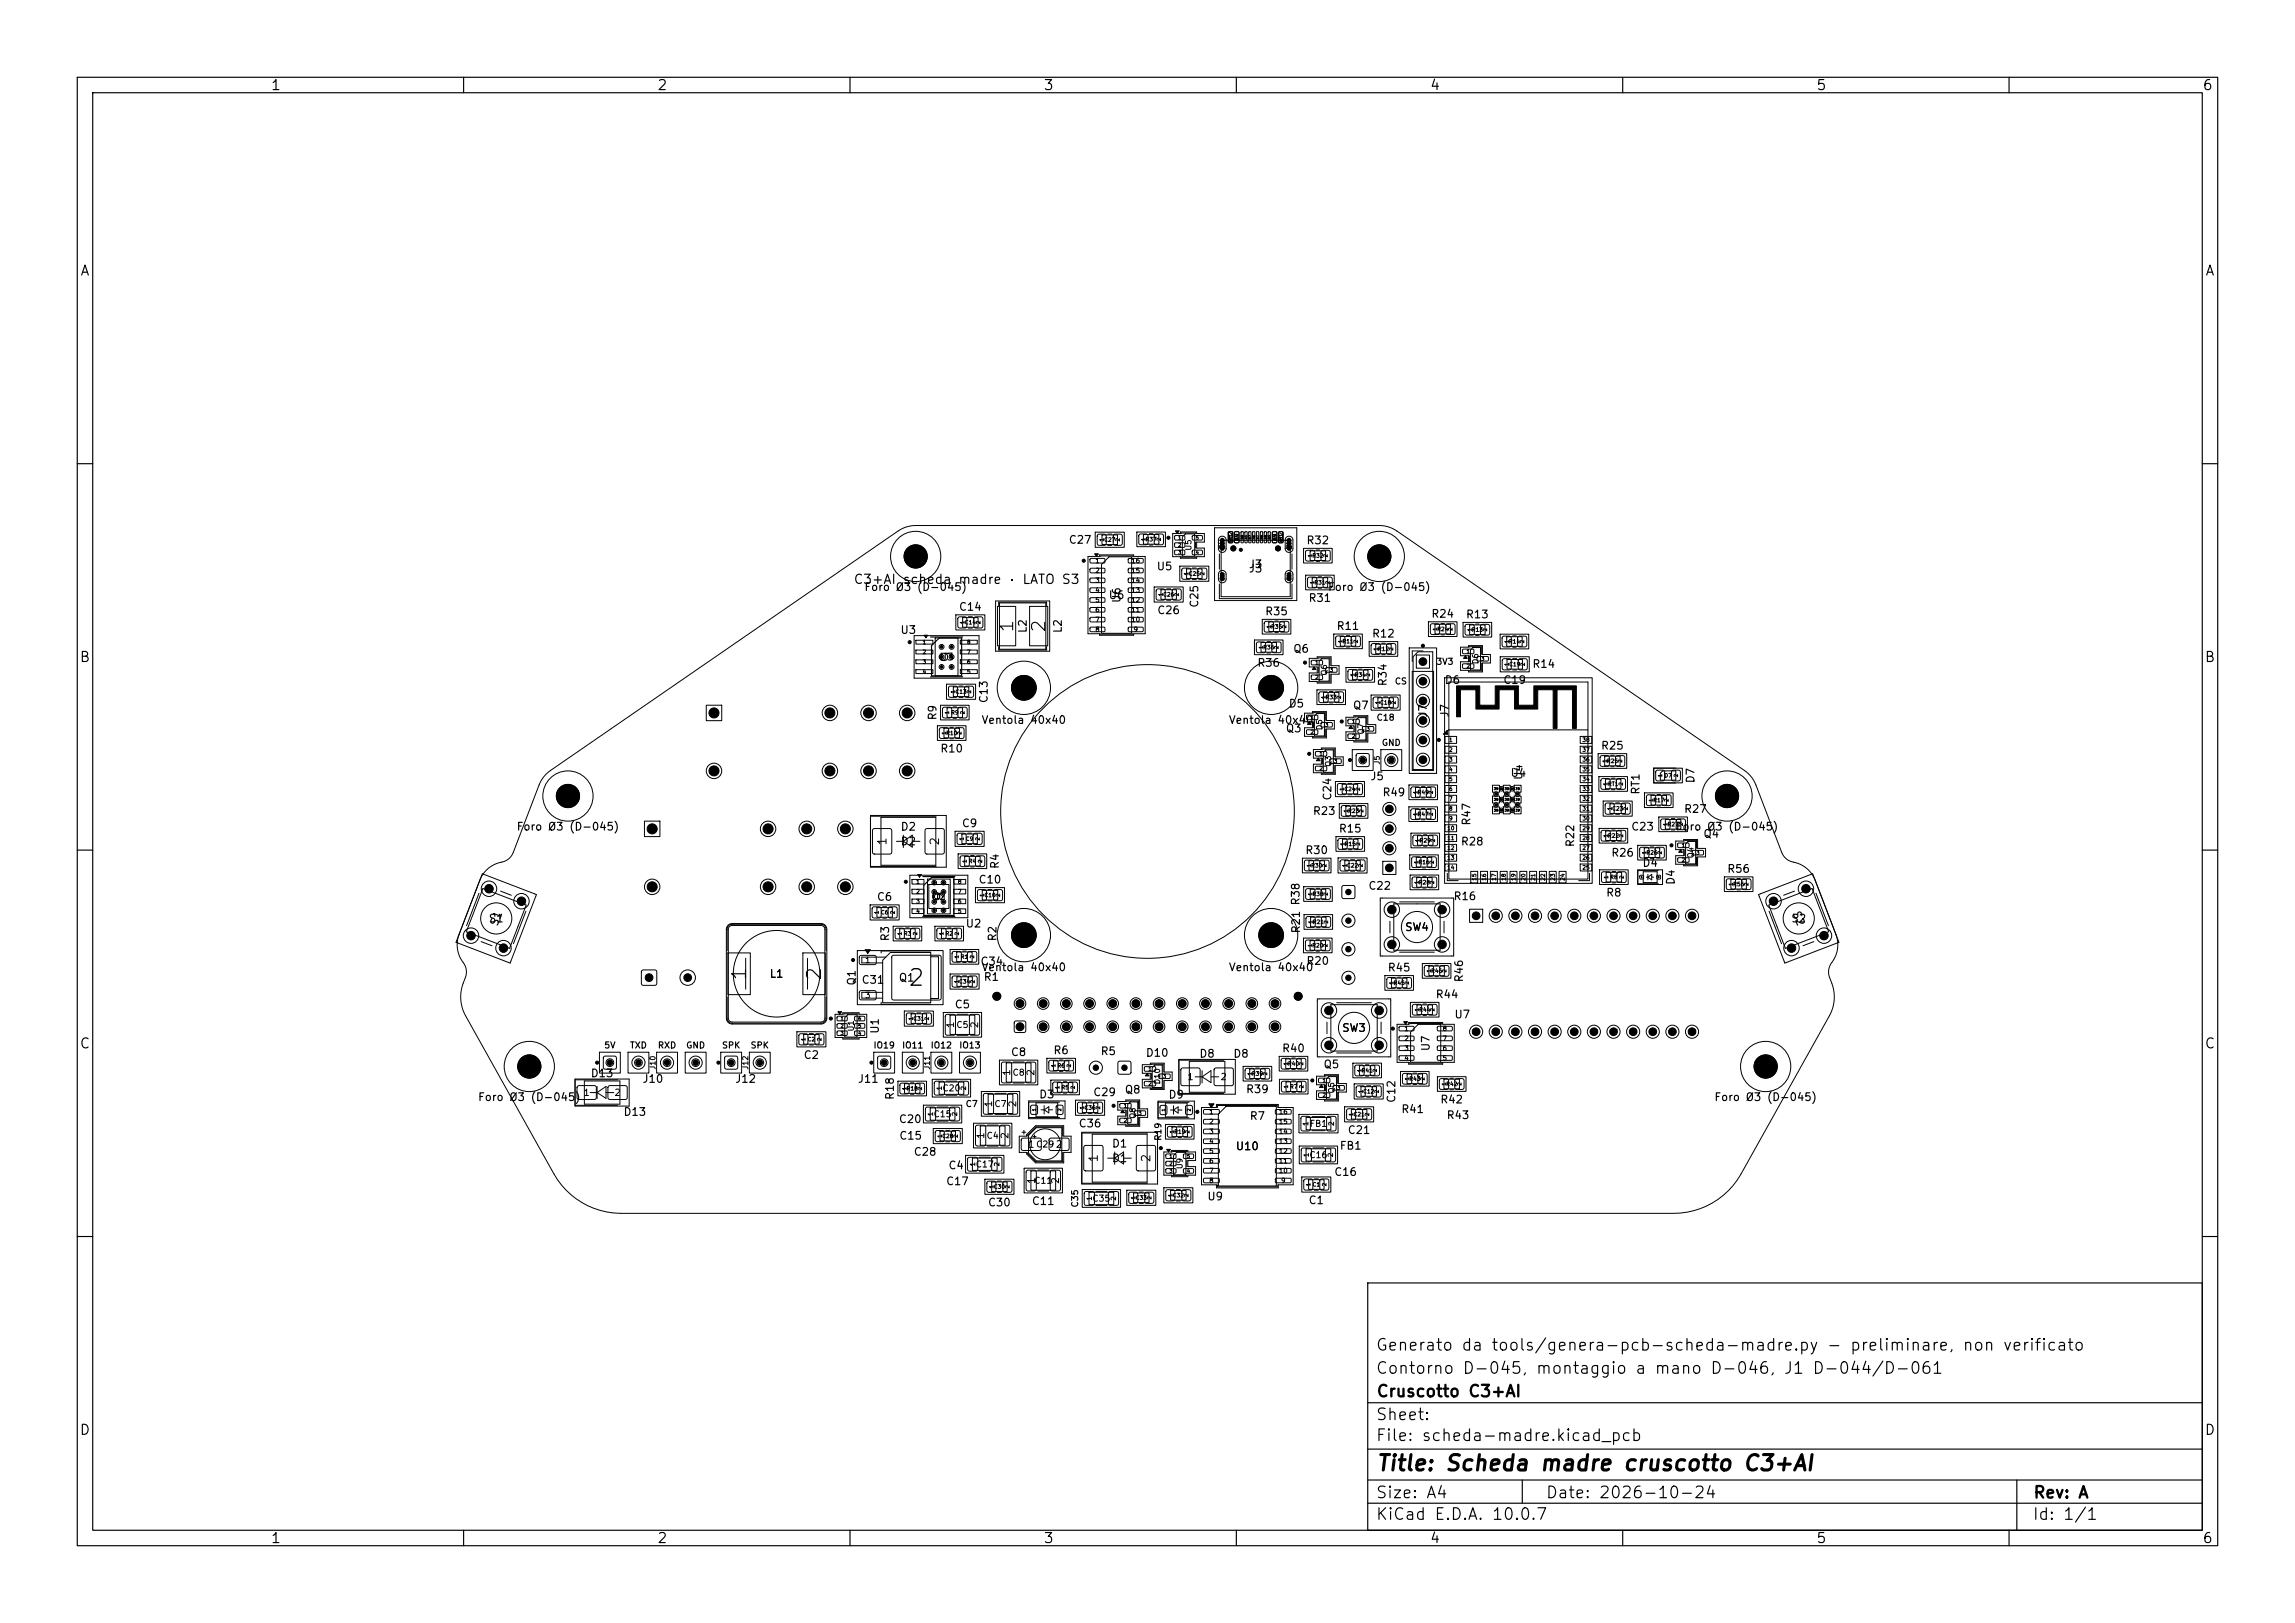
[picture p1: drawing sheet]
<svg xmlns="http://www.w3.org/2000/svg" width="297mm" height="210mm" viewBox="0 0 297 210" stroke-linecap="round" stroke-linejoin="round" font-family="sans-serif">
<defs><g id="words">
<text font-size="2.1" x="117.4" y="128.1">2</text>
<text font-size="2" x="178" y="190.8">Title: Scheda madre cruscotto C3+AI</text>
<g font-size="1.8">
<text x="97" y="127" transform="rotate(-90 97 127)">1</text>
<text x="106.7" y="127" transform="rotate(-90 106.7 127)">2</text>
</g>
<g font-size="1.7">
<text x="131.6" y="82" transform="rotate(-90 131.6 82)">1</text>
<text x="135.7" y="82" transform="rotate(-90 135.7 82)">2</text>
</g>
<text font-size="1.6" x="123.7" y="85.9" transform="rotate(-90 123.7 85.9)">9</text>
<g font-size="1.5">
<text x="122.6" y="116.9" transform="rotate(-90 122.6 116.9)">9</text>
<text x="178" y="178.1">Contorno D-045, montaggio a mano D-046, J1 D-044/D-061</text>
<text x="178" y="175.1">Generato da tools/genera-pcb-scheda-madre.py - preliminare, non verificato</text>
<text x="178" y="184.1">Sheet:</text>
<text x="178" y="181.1">Cruscotto C3+AI</text>
<text x="178" y="186.8">File: scheda-madre.kicad_pcb</text>
<text x="178" y="197">KiCad E.D.A. 10.0.7</text>
<text x="178" y="194.2">Size: A4</text>
<text x="200" y="194.2">Date: 2026-10-24</text>
<text x="263" y="197">Id: 1/1</text>
<text x="263" y="194.2">Rev: A</text>
</g>
<g font-size="1.3">
<text x="35" y="12">1</text>
<text x="85" y="12">2</text>
<text x="135" y="12">3</text>
<text x="185" y="12">4</text>
<text x="235" y="12">5</text>
<text x="285" y="12">6</text>
<text x="10.3" y="36">A</text>
<text x="285.3" y="36">A</text>
<text x="10.2" y="86">B</text>
<text x="285.2" y="86">B</text>
<text x="10.2" y="136">C</text>
<text x="285.2" y="136">C</text>
<text x="10.2" y="186">D</text>
<text x="285.2" y="186">D</text>
<text x="35" y="200">1</text>
<text x="85" y="200">2</text>
<text x="135" y="200">3</text>
<text x="185" y="200">4</text>
<text x="235" y="200">5</text>
<text x="285" y="200">6</text>
</g>
<text font-size="1.2" x="110.4" y="75.9">​C3+AI scheda madre · LATO S3</text>
<g font-size="1.1">
<text x="115" y="109.5" transform="rotate(-90 115 109.5)">1</text>
<text x="121.8" y="109.5" transform="rotate(-90 121.8 109.5)">2</text>
<text x="142.3" y="150.5" transform="rotate(-90 142.3 150.5)">1</text>
<text x="149.1" y="150.5" transform="rotate(-90 149.1 150.5)">2</text>
</g>
<g font-size="1">
<text x="138.2" y="70.6">C27</text>
<text x="169" y="70.7">R32</text>
<text x="111.8" y="76.7">Foro Ø3 (D-045)</text>
<text x="143.4" y="77.8">U6</text>
<text x="149.6" y="74">U5</text>
<text x="161.5" y="74.3">J3</text>
<text x="161.5" y="73.8">J3</text>
<text x="171.8" y="76.7">Foro Ø3 (D-045)</text>
<text x="116.5" y="82.3">U3</text>
<text x="124" y="79.3">C14</text>
<text x="133.1" y="82" transform="rotate(-90 133.1 82)">L2</text>
<text x="137.6" y="82" transform="rotate(-90 137.6 82)">L2</text>
<text x="145.3" y="78.1" transform="rotate(-90 145.3 78.1)">U6</text>
<text x="149.7" y="79.7">C26</text>
<text x="155.3" y="78.7" transform="rotate(-90 155.3 78.7)">C25</text>
<text x="163.7" y="79.9">R35</text>
<text x="169.3" y="78.1">R31</text>
<text x="172.9" y="81.8">R11</text>
<text x="177.5" y="82.7">R12</text>
<text x="185.2" y="80.2">R24</text>
<text x="189.6" y="80.2">R13</text>
<text x="162.6" y="86.5">R36</text>
<text x="162.9" y="89.8">H10</text>
<text x="167.3" y="84.7">Q6</text>
<text x="179.7" y="88.9" transform="rotate(-90 179.7 88.9)">R34</text>
<text x="186.9" y="88.7">D6</text>
<text x="194.5" y="88.7">C19</text>
<text x="198.2" y="86.7">R14</text>
<text x="121.4" y="93.3" transform="rotate(-90 121.4 93.3)">R9</text>
<text x="126.9" y="93.9">Ventola 40x40</text>
<text x="128.1" y="91.1" transform="rotate(-90 128.1 91.1)">C13</text>
<text x="158.9" y="93.9">Ventola 40x40</text>
<text x="166.3" y="95">Q3</text>
<text x="166.7" y="91.8">D5</text>
<text x="175" y="92">Q7</text>
<text x="184.9" y="92.9" transform="rotate(-90 184.9 92.9)">J7</text>
<text x="187.7" y="92.9" transform="rotate(-90 187.7 92.9)">J7</text>
<text x="121.6" y="97.6">R10</text>
<text x="177.3" y="101.2">J5</text>
<text x="195.4" y="100.8">U4</text>
<text x="197.3" y="101" transform="rotate(-90 197.3 101)">U4</text>
<text x="207.1" y="97.2">R25</text>
<text x="219.5" y="101.4" transform="rotate(-90 219.5 101.4)">D7</text>
<text x="66.8" y="107.7">Foro Ø3 (D-045)</text>
<text x="116.5" y="107.7">D2</text>
<text x="124.4" y="107.3">C9</text>
<text x="169.8" y="105.7">R23</text>
<text x="172.5" y="103.7" transform="rotate(-90 172.5 103.7)">C24</text>
<text x="173.2" y="108">R15</text>
<text x="178.8" y="103.3">R49</text>
<text x="190.5" y="106.9" transform="rotate(-90 190.5 106.9)">R47</text>
<text x="211" y="107.7">C23</text>
<text x="212.4" y="102.9" transform="rotate(-90 212.4 102.9)">RT1</text>
<text x="216.8" y="107.7">Foro Ø3 (D-045)</text>
<text x="217.9" y="105.4">R27</text>
<text x="116.5" y="109.6">D2</text>
<text x="129.5" y="112.5" transform="rotate(-90 129.5 112.5)">R4</text>
<text x="168.8" y="110.8">R30</text>
<text x="189" y="109.6">R28</text>
<text x="204" y="109.7" transform="rotate(-90 204 109.7)">R22</text>
<text x="208.4" y="111.1">R26</text>
<text x="212.5" y="112.4">D4</text>
<text x="220.4" y="108.6">Q4</text>
<text x="223.5" y="113.2">R56</text>
<text x="63.2" y="119.6">S1</text>
<text x="113.4" y="116.8">C6</text>
<text x="122.3" y="116.6" transform="rotate(-90 122.3 116.6)">9</text>
<text x="126.6" y="114.6">C10</text>
<text x="177" y="115.4">C22</text>
<text x="188" y="116.7">R16</text>
<text x="207.8" y="116.3">R8</text>
<text x="217" y="114.6" transform="rotate(-90 217 114.6)">D4</text>
<text x="231.7" y="118.1" transform="rotate(69 231.7 118.1)">S2</text>
<text x="231.7" y="119.6">S2</text>
<text x="64.5" y="120.1" transform="rotate(-69 64.5 120.1)">S1</text>
<text x="115.3" y="121.9" transform="rotate(-90 115.3 121.9)">R3</text>
<text x="124.9" y="120.3">U2</text>
<text x="126.8" y="125.1">C34</text>
<text x="126.9" y="125.9">Ventola 40x40</text>
<text x="129.2" y="121.9" transform="rotate(-90 129.2 121.9)">R2</text>
<text x="158.9" y="125.9">Ventola 40x40</text>
<text x="168.5" y="120.8" transform="rotate(-90 168.5 120.8)">R21 R38</text>
<text x="169" y="125.1">R20</text>
<text x="179.5" y="125.9">R45</text>
<text x="181.7" y="120.7">SW4</text>
<text x="99.5" y="126.8">L1</text>
<text x="111" y="127.6" transform="rotate(-90 111 127.6)">Q1</text>
<text x="111.4" y="127.5">C31</text>
<text x="116.2" y="127.3">Q1</text>
<text x="123.5" y="130.7">C5</text>
<text x="127.2" y="127.2">R1</text>
<text x="185.7" y="129.4">R44</text>
<text x="189.6" y="127.2" transform="rotate(-90 189.6 127.2)">R46</text>
<text x="103.9" y="137.3">C2</text>
<text x="114" y="133.8" transform="rotate(-90 114 133.8)">U1</text>
<text x="130.7" y="136.9">C8</text>
<text x="136.3" y="136.7">R6</text>
<text x="142.4" y="136.8">R5</text>
<text x="148.2" y="137">D10</text>
<text x="155.1" y="137.1">D8</text>
<text x="159.5" y="137.1">D8</text>
<text x="165.8" y="136.4">R40</text>
<text x="173.6" y="133.8">SW3</text>
<text x="185.3" y="136.1" transform="rotate(-90 185.3 136.1)">U7</text>
<text x="188.1" y="132">U7</text>
<text x="61.8" y="142.7">Foro Ø3 (D-045)</text>
<text x="76.4" y="139.6">D13</text>
<text x="83.1" y="140.4">J10</text>
<text x="95.1" y="140.4">J12</text>
<text x="110.9" y="140.4">J11</text>
<text x="115.9" y="142.4" transform="rotate(-90 115.9 142.4)">R18</text>
<text x="134.4" y="142.4">D3</text>
<text x="141.4" y="142.1">C29</text>
<text x="145.5" y="141.7">Q8</text>
<text x="151.1" y="142.4">D9</text>
<text x="161.2" y="141.7">R39</text>
<text x="171.2" y="138.5">Q5</text>
<text x="180.8" y="142.8" transform="rotate(-90 180.8 142.8)">C12</text>
<text x="186.3" y="143">R42</text>
<text x="221.8" y="142.7">Foro Ø3 (D-045)</text>
<text x="80.6" y="144.6">D13</text>
<text x="116.3" y="145.6">C20</text>
<text x="116.3" y="147.7">C15</text>
<text x="118.2" y="149.8">C28</text>
<text x="139.5" y="146.1">C36</text>
<text x="143.8" y="148.7">D1</text>
<text x="159.8" y="149.1">U10</text>
<text x="161.7" y="145.2">R7</text>
<text x="173.3" y="149">FB1</text>
<text x="174.3" y="147">C21</text>
<text x="181.3" y="144.3">R41</text>
<text x="187.1" y="145">R43</text>
<text x="122.4" y="153.6">C17</text>
<text x="122.7" y="151.5">C4</text>
<text x="143.8" y="150.6">D1</text>
<text x="156.2" y="155.6">U9</text>
<text x="172.6" y="152.4">C16</text>
<text x="127.8" y="156.3">C30</text>
<text x="133.5" y="156.2">C11</text>
<text x="169.3" y="156.1">C1</text>
</g>
<g font-size=".9">
<text x="121.5" y="85.7">U3</text>
<text x="120.5" y="116.7">U2</text>
<text x="123.7" y="133.1" transform="rotate(-90 123.7 133.1)">1</text>
<text x="126.8" y="133.1" transform="rotate(-90 126.8 133.1)">2</text>
<text x="128.6" y="143.4" transform="rotate(-90 128.6 143.4)">1</text>
<text x="130.9" y="139.3" transform="rotate(-90 130.9 139.3)">1</text>
<text x="131.7" y="143.4" transform="rotate(-90 131.7 143.4)">2</text>
<text x="134.1" y="139.3" transform="rotate(-90 134.1 139.3)">2</text>
<text x="127.6" y="147.5" transform="rotate(-90 127.6 147.5)">1</text>
<text x="130.7" y="147.5" transform="rotate(-90 130.7 147.5)">2</text>
<text x="133" y="148.7">1C292</text>
<text x="134.1" y="153.3" transform="rotate(-90 134.1 153.3)">1</text>
<text x="137.3" y="153.3" transform="rotate(-90 137.3 153.3)">2</text>
</g>
<g font-size=".8">
<text x="180.4" y="88.8">​CS</text>
<text x="185.8" y="86.2">​3V3</text>
<text x="178.1" y="93.4">C18</text>
<text x="178.8" y="96.7">​GND</text>
<text x="78.1" y="135.9">​5V</text>
<text x="81.5" y="135.9">​TXD</text>
<text x="85.1" y="135.9">​RXD</text>
<text x="88.7" y="135.9">​GND</text>
<text x="93.4" y="135.9">​SPK</text>
<text x="97.1" y="135.9">​SPK</text>
<text x="113" y="135.9">​IO19</text>
<text x="116.7" y="135.9">​IO11</text>
<text x="120.4" y="135.9">​IO12</text>
<text x="123.7" y="133.2">C5</text>
<text x="124.1" y="135.9">​IO13</text>
<text x="75.4" y="142">1</text>
<text x="79.4" y="142">2</text>
<text x="121.9" y="141.4">C20</text>
<text x="124.9" y="143.4">C7</text>
<text x="128.6" y="143.4">C7</text>
<text x="131" y="139.4">C8</text>
<text x="153.6" y="140">1</text>
<text x="157.9" y="140">2</text>
<text x="120.7" y="144.8">C15</text>
<text x="127.6" y="147.5">C4</text>
<text x="150.5" y="147.7" transform="rotate(-90 150.5 147.7)">R19</text>
<text x="169.4" y="146">FB1</text>
<text x="126.2" y="151.3">C17</text>
<text x="133.8" y="153.4">C11</text>
<text x="141.3" y="155.7">C35</text>
<text x="169.4" y="150">C16</text>
<text x="139.7" y="156.3" transform="rotate(-90 139.7 156.3)">C35</text>
</g>
<g font-size=".7">
<text x="154.4" y="71.3" transform="rotate(-90 154.4 71.3)">U5</text>
<text x="158.7" y="71.2" transform="rotate(-90 158.7 71.2)">SH</text>
<text x="167.4" y="71.2" transform="rotate(-90 167.4 71.2)">SH</text>
<text x="171.9" y="87.5" transform="rotate(-90 171.9 87.5)">Q6</text>
<text x="191.5" y="86" transform="rotate(-90 191.5 86)">D6</text>
<text x="91.7" y="92.8">A1</text>
<text x="106.7" y="92.8">12</text>
<text x="111.7" y="92.8">11</text>
<text x="116.7" y="92.8">14</text>
<text x="171.3" y="94.6" transform="rotate(-90 171.3 94.6)">D5</text>
<text x="176.7" y="95.1" transform="rotate(-90 176.7 95.1)">Q7</text>
<text x="91.7" y="100.3">A2</text>
<text x="106.7" y="100.3">22</text>
<text x="111.7" y="100.3">21</text>
<text x="116.7" y="100.3">24</text>
<text x="172.4" y="99.3" transform="rotate(-90 172.4 99.3)">Q3</text>
<text x="178.7" y="99" transform="rotate(-90 178.7 99)">J5</text>
<text x="83.7" y="107.8">A1</text>
<text x="98.7" y="107.8">12</text>
<text x="103.7" y="107.8">11</text>
<text x="108.7" y="107.8">14</text>
<text x="219.3" y="111.1" transform="rotate(-90 219.3 111.1)">Q4</text>
<text x="62.9" y="115.5">2</text>
<text x="67.1" y="117.1">1</text>
<text x="83.7" y="115.3">A2</text>
<text x="98.7" y="115.3">22</text>
<text x="103.7" y="115.3">21</text>
<text x="108.7" y="115.3">24</text>
<text x="179.7" y="118.2">1</text>
<text x="186.2" y="118.2">1</text>
<text x="229.1" y="117.1">1</text>
<text x="233.3" y="115.5">2</text>
<text x="60.6" y="121.6">2</text>
<text x="64.8" y="123.2">1</text>
<text x="111.9" y="124.8">1</text>
<text x="179.7" y="122.7">2</text>
<text x="186.2" y="122.7">2</text>
<text x="231.5" y="123.2">1</text>
<text x="235.7" y="121.6">2</text>
<text x="83.6" y="127">1</text>
<text x="88.6" y="127">2</text>
<text x="111.9" y="129.3">3</text>
<text x="171.6" y="131.3">1</text>
<text x="178.1" y="131.3">1</text>
<text x="110.7" y="133.5" transform="rotate(-90 110.7 133.5)">U1</text>
<text x="171.6" y="135.8">2</text>
<text x="178.1" y="135.8">2</text>
<text x="85" y="138.5" transform="rotate(-90 85 138.5)">J10</text>
<text x="97" y="138.5" transform="rotate(-90 97 138.5)">J12</text>
<text x="120.5" y="138.5" transform="rotate(-90 120.5 138.5)">J11</text>
<text x="150.3" y="140.4" transform="rotate(-90 150.3 140.4)">D10</text>
<text x="172.9" y="141.5" transform="rotate(-90 172.9 141.5)">Q5</text>
<text x="147.1" y="144.8" transform="rotate(-90 147.1 144.8)">Q8</text>
<text x="153.2" y="151.4" transform="rotate(-90 153.2 151.4)">U9</text>
</g>
<g font-size=".6">
<text x="141.7" y="73">1</text>
<text x="141.7" y="74.3">2</text>
<text x="141.7" y="75.6">3</text>
<text x="141.7" y="76.8">4</text>
<text x="146.3" y="76.8">13</text>
<text x="146.3" y="75.6">14</text>
<text x="146.3" y="74.3">15</text>
<text x="146.3" y="73">16</text>
<text x="141.7" y="78.1">5</text>
<text x="141.7" y="79.4">6</text>
<text x="141.7" y="80.6">7</text>
<text x="141.7" y="81.9">8</text>
<text x="146.3" y="80.6">10</text>
<text x="146.3" y="79.4">11</text>
<text x="146.3" y="78.1">12</text>
<text x="146.6" y="81.9">9</text>
<text x="183.8" y="86">1</text>
<text x="183.8" y="88.6">2</text>
<text x="183.8" y="91.1">3</text>
<text x="183.8" y="93.7">4</text>
<text x="176" y="98.8">1</text>
<text x="179.7" y="98.8">2</text>
<text x="183.8" y="96.2">5</text>
<text x="183.8" y="98.7">6</text>
<text x="179.5" y="107.7">3</text>
<text x="179.5" y="105.1">4</text>
<text x="179.5" y="112.7">1</text>
<text x="179.5" y="110.2">2</text>
<text x="174.2" y="115.9">1</text>
<text x="174.2" y="119.6">2</text>
<text x="190.7" y="118.9">1</text>
<text x="193.2" y="118.9">2</text>
<text x="195.8" y="118.9">3</text>
<text x="198.3" y="118.9">4</text>
<text x="200.9" y="118.9">5</text>
<text x="203.4" y="118.9">6</text>
<text x="205.9" y="118.9">7</text>
<text x="208.5" y="118.9">8</text>
<text x="211" y="118.9">9</text>
<text x="213.3" y="118.9">10</text>
<text x="215.8" y="118.9">11</text>
<text x="218.4" y="118.9">12</text>
<text x="174.2" y="123.3">3</text>
<text x="174.2" y="127">4</text>
<text x="78.6" y="137.9">1</text>
<text x="82.3" y="137.9">2</text>
<text x="86" y="137.9">3</text>
<text x="89.7" y="137.9">4</text>
<text x="94.3" y="137.9">1</text>
<text x="98" y="137.9">2</text>
<text x="114.1" y="137.9">1</text>
<text x="117.8" y="137.9">2</text>
<text x="121.5" y="137.9">3</text>
<text x="125.2" y="137.9">4</text>
<text x="181.7" y="133.6">1</text>
<text x="181.7" y="134.8">2</text>
<text x="181.7" y="136.1">3</text>
<text x="181.7" y="137.4">4</text>
<text x="186.6" y="137.4">5</text>
<text x="186.6" y="136.1">6</text>
<text x="186.6" y="134.8">7</text>
<text x="186.6" y="133.6">8</text>
<text x="190.4" y="133.9">24</text>
<text x="193" y="133.9">23</text>
<text x="195.5" y="133.9">22</text>
<text x="198.1" y="133.9">21</text>
<text x="200.6" y="133.9">20</text>
<text x="203.1" y="133.9">19</text>
<text x="205.7" y="133.9">18</text>
<text x="208.2" y="133.9">17</text>
<text x="210.8" y="133.9">16</text>
<text x="213.3" y="133.9">15</text>
<text x="215.8" y="133.9">14</text>
<text x="218.4" y="133.9">13</text>
<text x="122" y="141.1" transform="rotate(-90 122 141.1)">1</text>
<text x="125.1" y="141.1" transform="rotate(-90 125.1 141.1)">2</text>
<text x="141.5" y="138.6">2</text>
<text x="145.2" y="138.6">1</text>
<text x="120.9" y="144.5" transform="rotate(-90 120.9 144.5)">1</text>
<text x="124" y="144.5" transform="rotate(-90 124 144.5)">2</text>
<text x="156.4" y="144.3">1</text>
<text x="156.4" y="145.6">2</text>
<text x="156.4" y="146.9">3</text>
<text x="156.4" y="148.1">4</text>
<text x="156.4" y="149.4">5</text>
<text x="165.4" y="149.4">12</text>
<text x="165.4" y="148.1">13</text>
<text x="165.4" y="146.9">14</text>
<text x="165.4" y="145.6">15</text>
<text x="165.4" y="144.3">16</text>
<text x="169.4" y="145.8" transform="rotate(-90 169.4 145.8)">1</text>
<text x="169.5" y="149.8" transform="rotate(-90 169.5 149.8)">1</text>
<text x="172.6" y="149.8" transform="rotate(-90 172.6 149.8)">2</text>
<text x="172.8" y="145.8" transform="rotate(-90 172.8 145.8)">2</text>
<text x="126.3" y="151" transform="rotate(-90 126.3 151)">1</text>
<text x="129.5" y="151" transform="rotate(-90 129.5 151)">2</text>
<text x="141.4" y="155.4" transform="rotate(-90 141.4 155.4)">1</text>
<text x="144.6" y="155.4" transform="rotate(-90 144.6 155.4)">2</text>
<text x="156.4" y="150.7">6</text>
<text x="156.4" y="151.9">7</text>
<text x="156.4" y="153.2">8</text>
<text x="165.4" y="151.9">10</text>
<text x="165.4" y="150.7">11</text>
<text x="165.7" y="153.2">9</text>
</g>
<g font-size=".5">
<text x="142.8" y="70.2">C27</text>
<text x="142.9" y="70.1" transform="rotate(-90 142.9 70.1)">1</text>
<text x="145" y="70.1" transform="rotate(-90 145 70.1)">2</text>
<text x="148.2" y="70.2">R37</text>
<text x="148.3" y="70.1" transform="rotate(-90 148.3 70.1)">1</text>
<text x="150.3" y="70.1" transform="rotate(-90 150.3 70.1)">2</text>
<text x="159.6" y="70.3" transform="rotate(-90 159.6 70.3)">B12</text>
<text x="159.6" y="70" transform="rotate(-90 159.6 70)">A1</text>
<text x="160.4" y="70" transform="rotate(-90 160.4 70)">B9</text>
<text x="160.4" y="70" transform="rotate(-90 160.4 70)">A4</text>
<text x="165.3" y="70" transform="rotate(-90 165.3 70)">B4</text>
<text x="165.3" y="70" transform="rotate(-90 165.3 70)">A9</text>
<text x="166.1" y="70.2" transform="rotate(-90 166.1 70.2)">A12</text>
<text x="166.1" y="70" transform="rotate(-90 166.1 70)">B1</text>
<text x="150.5" y="77.3">C26</text>
<text x="150.6" y="77.2" transform="rotate(-90 150.6 77.2)">1</text>
<text x="152.6" y="77.2" transform="rotate(-90 152.6 77.2)">2</text>
<text x="153.8" y="74.6">C25</text>
<text x="153.9" y="74.5" transform="rotate(-90 153.9 74.5)">1</text>
<text x="156" y="74.5" transform="rotate(-90 156 74.5)">2</text>
<text x="158.6" y="75.2" transform="rotate(-90 158.6 75.2)">SH</text>
<text x="167.2" y="75.2" transform="rotate(-90 167.2 75.2)">SH</text>
<text x="169.8" y="72.3">R32</text>
<text x="169.9" y="72.2" transform="rotate(-90 169.9 72.2)">1</text>
<text x="170" y="75.8">R31</text>
<text x="170.2" y="75.6" transform="rotate(-90 170.2 75.6)">1</text>
<text x="171.9" y="72.2" transform="rotate(-90 171.9 72.2)">2</text>
<text x="172.2" y="75.6" transform="rotate(-90 172.2 75.6)">2</text>
<text x="119.3" y="83.5">1</text>
<text x="124.8" y="80.9">C14</text>
<text x="124.9" y="80.8" transform="rotate(-90 124.9 80.8)">1</text>
<text x="125.1" y="83.5">8</text>
<text x="127" y="80.8" transform="rotate(-90 127 80.8)">2</text>
<text x="164.4" y="81.5">R35</text>
<text x="164.6" y="81.4" transform="rotate(-90 164.6 81.4)">1</text>
<text x="166.6" y="81.4" transform="rotate(-90 166.6 81.4)">2</text>
<text x="173.7" y="83.4">R11</text>
<text x="173.8" y="83.3" transform="rotate(-90 173.8 83.3)">1</text>
<text x="175.8" y="83.3" transform="rotate(-90 175.8 83.3)">2</text>
<text x="185.9" y="81.8">R24</text>
<text x="186.1" y="81.7" transform="rotate(-90 186.1 81.7)">1</text>
<text x="188.1" y="81.7" transform="rotate(-90 188.1 81.7)">2</text>
<text x="190.4" y="81.9">R13</text>
<text x="190.5" y="81.8" transform="rotate(-90 190.5 81.8)">1</text>
<text x="192.5" y="81.8" transform="rotate(-90 192.5 81.8)">2</text>
<text x="195.2" y="83.4">R14</text>
<text x="195.3" y="83.3" transform="rotate(-90 195.3 83.3)">1</text>
<text x="197.3" y="83.3" transform="rotate(-90 197.3 83.3)">2</text>
<text x="119.3" y="84.7">2</text>
<text x="119.3" y="86">3</text>
<text x="119.3" y="87.3">4</text>
<text x="123.6" y="89.9">C13</text>
<text x="123.7" y="89.8" transform="rotate(-90 123.7 89.8)">1</text>
<text x="125.1" y="87.3">5</text>
<text x="125.1" y="86">6</text>
<text x="125.1" y="84.7">7</text>
<text x="125.8" y="89.8" transform="rotate(-90 125.8 89.8)">2</text>
<text x="163.4" y="84.1">R36</text>
<text x="163.5" y="84" transform="rotate(-90 163.5 84)">1</text>
<text x="165.5" y="84" transform="rotate(-90 165.5 84)">2</text>
<text x="170.1" y="86.1">1</text>
<text x="170.1" y="88">2</text>
<text x="172" y="87.1">3</text>
<text x="175.3" y="87.7">R34</text>
<text x="175.4" y="87.6" transform="rotate(-90 175.4 87.6)">1</text>
<text x="177.4" y="87.6" transform="rotate(-90 177.4 87.6)">2</text>
<text x="178.3" y="84.4">R12</text>
<text x="178.4" y="84.2" transform="rotate(-90 178.4 84.2)">1</text>
<text x="180.4" y="84.2" transform="rotate(-90 180.4 84.2)">2</text>
<text x="189.7" y="84.7">1</text>
<text x="189.7" y="86.6">2</text>
<text x="191.6" y="85.6">3</text>
<text x="195.3" y="86.3">C19</text>
<text x="195.4" y="86.2" transform="rotate(-90 195.4 86.2)">1</text>
<text x="197.4" y="86.2" transform="rotate(-90 197.4 86.2)">2</text>
<text x="122.4" y="95.2">R10</text>
<text x="122.5" y="95.1" transform="rotate(-90 122.5 95.1)">1</text>
<text x="122.9" y="92.5" transform="rotate(-90 122.9 92.5)">1</text>
<text x="123" y="92.6">R9</text>
<text x="124.5" y="95.1" transform="rotate(-90 124.5 95.1)">2</text>
<text x="124.9" y="92.5" transform="rotate(-90 124.9 92.5)">2</text>
<text x="169.5" y="93.2">1</text>
<text x="169.5" y="95.1">2</text>
<text x="171.4" y="94.2">3</text>
<text x="171.5" y="90.6">R33</text>
<text x="171.6" y="90.5" transform="rotate(-90 171.6 90.5)">1</text>
<text x="173.6" y="90.5" transform="rotate(-90 173.6 90.5)">2</text>
<text x="174.9" y="93.7">1</text>
<text x="174.9" y="95.6">2</text>
<text x="176.8" y="94.7">3</text>
<text x="178.5" y="91.3">C18</text>
<text x="178.6" y="91.2" transform="rotate(-90 178.6 91.2)">1</text>
<text x="180.7" y="91.2" transform="rotate(-90 180.7 91.2)">2</text>
<text x="170.7" y="97.9">1</text>
<text x="170.7" y="99.8">2</text>
<text x="172.6" y="98.9">3</text>
<text x="187.5" y="96.1">1</text>
<text x="187.5" y="97.4">2</text>
<text x="187.5" y="98.7">3</text>
<text x="187.5" y="99.9">4</text>
<text x="187.5" y="101.2">5</text>
<text x="204.7" y="101.2">34</text>
<text x="204.7" y="99.9">35</text>
<text x="204.7" y="98.7">36</text>
<text x="204.7" y="97.4">37</text>
<text x="204.7" y="96.1">38</text>
<text x="207.9" y="98.8">R25</text>
<text x="208" y="98.7" transform="rotate(-90 208 98.7)">1</text>
<text x="208" y="101.8">RT1</text>
<text x="208.1" y="101.7" transform="rotate(-90 208.1 101.7)">1</text>
<text x="210" y="98.7" transform="rotate(-90 210 98.7)">2</text>
<text x="210.1" y="101.7" transform="rotate(-90 210.1 101.7)">2</text>
<text x="215.2" y="100.6" transform="rotate(-90 215.2 100.6)">1</text>
<text x="215.3" y="100.7">D7</text>
<text x="217.2" y="100.6" transform="rotate(-90 217.2 100.6)">2</text>
<text x="173.9" y="102.5">C24</text>
<text x="174" y="102.4" transform="rotate(-90 174 102.4)">1</text>
<text x="174.4" y="105.3">R23</text>
<text x="174.5" y="105.2" transform="rotate(-90 174.5 105.2)">1</text>
<text x="176.1" y="102.4" transform="rotate(-90 176.1 102.4)">2</text>
<text x="176.5" y="105.2" transform="rotate(-90 176.5 105.2)">2</text>
<text x="183.4" y="105.7">R47</text>
<text x="183.4" y="102.9">R49</text>
<text x="183.5" y="105.6" transform="rotate(-90 183.5 105.6)">1</text>
<text x="183.5" y="102.8" transform="rotate(-90 183.5 102.8)">1</text>
<text x="185.5" y="105.6" transform="rotate(-90 185.5 105.6)">2</text>
<text x="185.5" y="102.8" transform="rotate(-90 185.5 102.8)">2</text>
<text x="187.2" y="107.6">10</text>
<text x="187.5" y="102.5">6</text>
<text x="187.5" y="103.7">7</text>
<text x="187.5" y="105">8</text>
<text x="187.5" y="106.3">9</text>
<text x="204.7" y="107.6">29</text>
<text x="204.7" y="106.3">30</text>
<text x="204.7" y="105">31</text>
<text x="204.7" y="103.7">32</text>
<text x="204.7" y="102.5">33</text>
<text x="208.6" y="105">C23</text>
<text x="208.7" y="104.9" transform="rotate(-90 208.7 104.9)">1</text>
<text x="210.8" y="104.9" transform="rotate(-90 210.8 104.9)">2</text>
<text x="213.9" y="103.9">R17</text>
<text x="214" y="103.8" transform="rotate(-90 214 103.8)">1</text>
<text x="215.7" y="107">R27</text>
<text x="215.9" y="106.9" transform="rotate(-90 215.9 106.9)">1</text>
<text x="216" y="103.8" transform="rotate(-90 216 103.8)">2</text>
<text x="217.9" y="106.9" transform="rotate(-90 217.9 106.9)">2</text>
<text x="124.8" y="108.8" transform="rotate(-90 124.8 108.8)">1</text>
<text x="124.9" y="108.9">C9</text>
<text x="125.2" y="111.7" transform="rotate(-90 125.2 111.7)">1</text>
<text x="125.3" y="111.8">R4</text>
<text x="126.9" y="108.8" transform="rotate(-90 126.9 108.8)">2</text>
<text x="127.2" y="111.7" transform="rotate(-90 127.2 111.7)">2</text>
<text x="169.6" y="112.4">R30</text>
<text x="169.8" y="112.3" transform="rotate(-90 169.8 112.3)">1</text>
<text x="171.8" y="112.3" transform="rotate(-90 171.8 112.3)">2</text>
<text x="174" y="109.6">R15</text>
<text x="174.1" y="109.5" transform="rotate(-90 174.1 109.5)">1</text>
<text x="174.3" y="112.4">C22</text>
<text x="174.4" y="112.3" transform="rotate(-90 174.4 112.3)">1</text>
<text x="176.1" y="109.5" transform="rotate(-90 176.1 109.5)">2</text>
<text x="176.4" y="112.3" transform="rotate(-90 176.4 112.3)">2</text>
<text x="183.5" y="111.9">R16</text>
<text x="183.6" y="111.8" transform="rotate(-90 183.6 111.8)">1</text>
<text x="183.7" y="109.1">R29</text>
<text x="183.8" y="109" transform="rotate(-90 183.8 109)">1</text>
<text x="185.6" y="111.8" transform="rotate(-90 185.6 111.8)">2</text>
<text x="185.8" y="109" transform="rotate(-90 185.8 109)">2</text>
<text x="187.2" y="108.8">11</text>
<text x="187.2" y="110.1">12</text>
<text x="187.2" y="111.4">13</text>
<text x="187.2" y="112.6">14</text>
<text x="204.7" y="112.6">25</text>
<text x="204.7" y="111.4">26</text>
<text x="204.7" y="110.1">27</text>
<text x="204.7" y="108.8">28</text>
<text x="208" y="108.5">R22</text>
<text x="208.2" y="108.4" transform="rotate(-90 208.2 108.4)">1</text>
<text x="208.2" y="113.8" transform="rotate(-90 208.2 113.8)">1</text>
<text x="208.3" y="113.9">R8</text>
<text x="210.2" y="108.4" transform="rotate(-90 210.2 108.4)">2</text>
<text x="210.2" y="113.8" transform="rotate(-90 210.2 113.8)">2</text>
<text x="213" y="110.7">R26</text>
<text x="213.1" y="110.6" transform="rotate(-90 213.1 110.6)">1</text>
<text x="215.1" y="110.6" transform="rotate(-90 215.1 110.6)">2</text>
<text x="217.6" y="109.8">1</text>
<text x="217.6" y="111.7">2</text>
<text x="219.4" y="110.7">3</text>
<text x="113.8" y="118.3" transform="rotate(-90 113.8 118.3)">1</text>
<text x="113.9" y="118.4">C6</text>
<text x="115.9" y="118.3" transform="rotate(-90 115.9 118.3)">2</text>
<text x="118.5" y="114.5">1</text>
<text x="118.5" y="115.8">2</text>
<text x="118.5" y="117">3</text>
<text x="118.5" y="118.3">4</text>
<text x="123.9" y="118.3">5</text>
<text x="123.9" y="117">6</text>
<text x="123.9" y="115.8">7</text>
<text x="123.9" y="114.5">8</text>
<text x="127.3" y="116.2">C10</text>
<text x="127.4" y="116.1" transform="rotate(-90 127.4 116.1)">1</text>
<text x="129.5" y="116.1" transform="rotate(-90 129.5 116.1)">2</text>
<text x="169.8" y="116.1">R38</text>
<text x="169.8" y="119.7">R21</text>
<text x="169.9" y="116" transform="rotate(-90 169.9 116)">1</text>
<text x="170" y="119.6" transform="rotate(-90 170 119.6)">1</text>
<text x="171.9" y="116" transform="rotate(-90 171.9 116)">2</text>
<text x="172" y="119.6" transform="rotate(-90 172 119.6)">2</text>
<text x="183.6" y="114.6">R28</text>
<text x="183.7" y="114.4" transform="rotate(-90 183.7 114.4)">1</text>
<text x="185.7" y="114.4" transform="rotate(-90 185.7 114.4)">2</text>
<text x="191.2" y="114" transform="rotate(-90 191.2 114)">15</text>
<text x="192.4" y="114" transform="rotate(-90 192.4 114)">16</text>
<text x="193.7" y="114" transform="rotate(-90 193.7 114)">17</text>
<text x="195" y="114" transform="rotate(-90 195 114)">18</text>
<text x="196.2" y="114" transform="rotate(-90 196.2 114)">19</text>
<text x="197.5" y="114" transform="rotate(-90 197.5 114)">20</text>
<text x="198.8" y="114" transform="rotate(-90 198.8 114)">21</text>
<text x="200.1" y="114" transform="rotate(-90 200.1 114)">22</text>
<text x="201.3" y="114" transform="rotate(-90 201.3 114)">23</text>
<text x="202.6" y="114" transform="rotate(-90 202.6 114)">24</text>
<text x="224.2" y="114.8">R56</text>
<text x="224.4" y="114.7" transform="rotate(-90 224.4 114.7)">1</text>
<text x="226.4" y="114.7" transform="rotate(-90 226.4 114.7)">2</text>
<text x="116.8" y="121.1" transform="rotate(-90 116.8 121.1)">1</text>
<text x="116.9" y="121.2">R3</text>
<text x="118.8" y="121.1" transform="rotate(-90 118.8 121.1)">2</text>
<text x="122.2" y="121.1" transform="rotate(-90 122.2 121.1)">1</text>
<text x="122.3" y="121.2">R2</text>
<text x="124.2" y="124.1" transform="rotate(-90 124.2 124.1)">1</text>
<text x="124.2" y="121.1" transform="rotate(-90 124.2 121.1)">2</text>
<text x="124.3" y="124.2">R1</text>
<text x="126.2" y="124.1" transform="rotate(-90 126.2 124.1)">2</text>
<text x="169.8" y="122.7">R20</text>
<text x="169.9" y="122.6" transform="rotate(-90 169.9 122.6)">1</text>
<text x="171.9" y="122.6" transform="rotate(-90 171.9 122.6)">2</text>
<text x="185.3" y="125.9" transform="rotate(-90 185.3 125.9)">1</text>
<text x="187.3" y="125.9" transform="rotate(-90 187.3 125.9)">2</text>
<text x="124.1" y="127.4">C34</text>
<text x="124.2" y="127.3" transform="rotate(-90 124.2 127.3)">1</text>
<text x="126.2" y="127.3" transform="rotate(-90 126.2 127.3)">2</text>
<text x="131.5" y="130.2">13</text>
<text x="134.5" y="130.2">14</text>
<text x="137.5" y="130.2">15</text>
<text x="140.5" y="130.2">16</text>
<text x="143.5" y="130.2">17</text>
<text x="146.5" y="130.2">18</text>
<text x="149.5" y="130.2">19</text>
<text x="152.5" y="130.2">20</text>
<text x="155.5" y="130.2">21</text>
<text x="158.5" y="130.2">22</text>
<text x="161.5" y="130.2">23</text>
<text x="164.5" y="130.2">24</text>
<text x="180.3" y="127.6">R45</text>
<text x="180.4" y="127.5" transform="rotate(-90 180.4 127.5)">1</text>
<text x="182.4" y="127.5" transform="rotate(-90 182.4 127.5)">2</text>
<text x="183.6" y="131">R44</text>
<text x="183.7" y="130.9" transform="rotate(-90 183.7 130.9)">1</text>
<text x="185.1" y="126">R46</text>
<text x="185.7" y="130.9" transform="rotate(-90 185.7 130.9)">2</text>
<text x="104.3" y="134.8" transform="rotate(-90 104.3 134.8)">1</text>
<text x="104.5" y="134.9">C2</text>
<text x="106.4" y="134.8" transform="rotate(-90 106.4 134.8)">2</text>
<text x="118.1" y="132.2">C31</text>
<text x="118.2" y="132.1" transform="rotate(-90 118.2 132.1)">1</text>
<text x="120.3" y="132.1" transform="rotate(-90 120.3 132.1)">2</text>
<text x="131.7" y="133.2">1</text>
<text x="134.7" y="133.2">2</text>
<text x="137.7" y="133.2">3</text>
<text x="140.7" y="133.2">4</text>
<text x="143.7" y="133.2">5</text>
<text x="146.7" y="133.2">6</text>
<text x="149.7" y="133.2">7</text>
<text x="152.7" y="133.2">8</text>
<text x="155.7" y="133.2">9</text>
<text x="158.5" y="133.2">10</text>
<text x="161.5" y="133.2">11</text>
<text x="164.5" y="133.2">12</text>
<text x="166.7" y="137.9" transform="rotate(-90 166.7 137.9)">1</text>
<text x="168.7" y="137.9" transform="rotate(-90 168.7 137.9)">2</text>
<text x="117.3" y="141.2">R18</text>
<text x="117.4" y="141.1" transform="rotate(-90 117.4 141.1)">1</text>
<text x="119.4" y="141.1" transform="rotate(-90 119.4 141.1)">2</text>
<text x="136.7" y="138.2" transform="rotate(-90 136.7 138.2)">1</text>
<text x="136.8" y="138.3">R6</text>
<text x="137.2" y="141" transform="rotate(-90 137.2 141)">1</text>
<text x="137.3" y="141.1">R5</text>
<text x="138.7" y="138.2" transform="rotate(-90 138.7 138.2)">2</text>
<text x="139.2" y="141" transform="rotate(-90 139.2 141)">2</text>
<text x="140.3" y="143.7">C36</text>
<text x="140.4" y="143.6" transform="rotate(-90 140.4 143.6)">1</text>
<text x="142.5" y="143.6" transform="rotate(-90 142.5 143.6)">2</text>
<text x="145.4" y="143.5">1</text>
<text x="148.5" y="138.7">1</text>
<text x="148.5" y="140.6">2</text>
<text x="150.4" y="139.6">3</text>
<text x="162" y="139.3">R39</text>
<text x="162.1" y="139.2" transform="rotate(-90 162.1 139.2)">1</text>
<text x="164.1" y="139.2" transform="rotate(-90 164.1 139.2)">2</text>
<text x="166.6" y="138">R40</text>
<text x="166.8" y="140.9" transform="rotate(-90 166.8 140.9)">1</text>
<text x="166.9" y="141">R7</text>
<text x="168.8" y="140.9" transform="rotate(-90 168.8 140.9)">2</text>
<text x="171.1" y="140.2">1</text>
<text x="171.1" y="142.1">2</text>
<text x="173" y="141.1">3</text>
<text x="176.2" y="138.9">R41</text>
<text x="176.3" y="138.8" transform="rotate(-90 176.3 138.8)">1</text>
<text x="176.4" y="141.6">C12</text>
<text x="176.5" y="141.5" transform="rotate(-90 176.5 141.5)">1</text>
<text x="178.3" y="138.8" transform="rotate(-90 178.3 138.8)">2</text>
<text x="178.5" y="141.5" transform="rotate(-90 178.5 141.5)">2</text>
<text x="182.3" y="140">R43</text>
<text x="182.4" y="139.9" transform="rotate(-90 182.4 139.9)">1</text>
<text x="184.4" y="139.9" transform="rotate(-90 184.4 139.9)">2</text>
<text x="187.1" y="140.6">R42</text>
<text x="187.2" y="140.5" transform="rotate(-90 187.2 140.5)">1</text>
<text x="189.2" y="140.5" transform="rotate(-90 189.2 140.5)">2</text>
<text x="121.9" y="147.4">C28</text>
<text x="122" y="147.3" transform="rotate(-90 122 147.3)">1</text>
<text x="124.1" y="147.3" transform="rotate(-90 124.1 147.3)">2</text>
<text x="145.4" y="145.4">2</text>
<text x="147.2" y="144.4">3</text>
<text x="151.9" y="146.8">R19</text>
<text x="152" y="146.7" transform="rotate(-90 152 146.7)">1</text>
<text x="154" y="146.7" transform="rotate(-90 154 146.7)">2</text>
<text x="175.1" y="144.6">C21</text>
<text x="175.2" y="144.5" transform="rotate(-90 175.2 144.5)">1</text>
<text x="177.3" y="144.5" transform="rotate(-90 177.3 144.5)">2</text>
<text x="128.6" y="153.9">C30</text>
<text x="128.7" y="153.8" transform="rotate(-90 128.7 153.8)">1</text>
<text x="130.7" y="153.8" transform="rotate(-90 130.7 153.8)">2</text>
<text x="146.9" y="155.4">C33</text>
<text x="147" y="155.3" transform="rotate(-90 147 155.3)">1</text>
<text x="149.1" y="155.3" transform="rotate(-90 149.1 155.3)">2</text>
<text x="151.7" y="155">C32</text>
<text x="151.8" y="154.9" transform="rotate(-90 151.8 154.9)">1</text>
<text x="153.9" y="154.9" transform="rotate(-90 153.9 154.9)">2</text>
<text x="169.7" y="153.6" transform="rotate(-90 169.7 153.6)">1</text>
<text x="169.8" y="153.7">C1</text>
<text x="171.8" y="153.6" transform="rotate(-90 171.8 153.6)">2</text>
</g>
<g font-size=".4">
<text x="152.4" y="69.9">1</text>
<text x="152.4" y="70.9">2</text>
<text x="152.4" y="71.8">3</text>
<text x="154.7" y="71.8">4</text>
<text x="154.7" y="69.9">5</text>
<text x="108.7" y="132.1">1</text>
<text x="108.7" y="133.1">2</text>
<text x="108.7" y="134">3</text>
<text x="111" y="134">4</text>
<text x="111" y="133.1">5</text>
<text x="111" y="132.1">6</text>
<text x="134.1" y="143.8" transform="rotate(-90 134.1 143.8)">1</text>
<text x="137.4" y="143.8" transform="rotate(-90 137.4 143.8)">2</text>
<text x="150.9" y="143.9" transform="rotate(-90 150.9 143.9)">1</text>
<text x="154.2" y="143.9" transform="rotate(-90 154.2 143.9)">2</text>
<text x="151.3" y="149.9">1</text>
<text x="153.6" y="149.9">5</text>
<text x="151.3" y="150.9">2</text>
<text x="151.3" y="151.8">3</text>
<text x="153.6" y="151.8">4</text>
</g>
<g font-size=".3">
<text x="161" y="69.8" transform="rotate(-90 161 69.8)">B8</text>
<text x="161.5" y="69.8" transform="rotate(-90 161.5 69.8)">A5</text>
<text x="162" y="69.8" transform="rotate(-90 162 69.8)">B7</text>
<text x="162.5" y="69.8" transform="rotate(-90 162.5 69.8)">A6</text>
<text x="163" y="69.8" transform="rotate(-90 163 69.8)">A7</text>
<text x="163.5" y="69.8" transform="rotate(-90 163.5 69.8)">B6</text>
<text x="164" y="69.8" transform="rotate(-90 164 69.8)">A8</text>
<text x="164.5" y="69.8" transform="rotate(-90 164.5 69.8)">B5</text>
<text x="193.3" y="102.3">39</text>
<text x="193.3" y="103.7">39</text>
<text x="193.3" y="105.1">39</text>
<text x="194.7" y="102.3">39</text>
<text x="194.7" y="103.7">39</text>
<text x="194.7" y="105.1">39</text>
<text x="196.1" y="102.3">39</text>
<text x="196.1" y="103.7">39</text>
<text x="196.1" y="105.1">39</text>
</g>
<g font-size=".2">
<text x="121.7" y="83.9">9</text>
<text x="123" y="83.9">9</text>
<text x="121.7" y="85.2">9</text>
<text x="121.7" y="86.5">9</text>
<text x="123" y="85.2">9</text>
<text x="123" y="86.5">9</text>
<text x="193.4" y="102.9">39</text>
<text x="193.4" y="104.3">39</text>
<text x="194.1" y="102.2">39</text>
<text x="194.1" y="103.6">39</text>
<text x="194.1" y="105">39</text>
<text x="194.8" y="102.9">39</text>
<text x="194.8" y="104.3">39</text>
<text x="195.5" y="102.2">39</text>
<text x="195.5" y="103.6">39</text>
<text x="195.5" y="105">39</text>
<text x="196.2" y="102.9">39</text>
<text x="196.2" y="104.3">39</text>
<text x="120.8" y="114.4">9</text>
<text x="120.8" y="115.6">9</text>
<text x="120.8" y="116.9">9</text>
<text x="120.8" y="118">9</text>
<text x="122" y="114.4">9</text>
<text x="122" y="115.6">9</text>
<text x="122" y="118">9</text>
</g>
</g></defs>
<g fill="none" stroke="#000" stroke-width=".15">
<path d="M10 10h277v190h-277zM12 12h273v186h-273zM60 10v2M110 10v2M160 10v2M210 10v2M260 10v2M10 60h2M285 60h2M120.4 82.4h4.2M120.4 87.6h4.2M120.5 83.6l1.1-1h2.8v4.9h-3.9z"/>
<path d="M10 110h2M119.4 113.4h4.2M119.4 118.6h4.2M120.5 113.6h3v4.9h-4v-3.9zM285 110h2M10 160h2M177 166h108v32h-108zM285 160h2M60 198v2M110 198v2M160 198v2M177 194.5h108"/>
<path d="M177 191.5h108M177 187.5h108M177 181.5h108M197 191.5v3M210 198v2M260 198v2M261 191.5v6.5"/>
</g>
<g fill="none" stroke="#000" stroke-width=".13">
<path d="M123.7 79.6h3.8v1.9h-3.8zM124 79.9l.2-.1 .9 .1v.2v1.1l-.2 .1-.9-.1v-.2zM124.6 79.9h2v1.3h-2zM125.3 79.8h.5M126.1 79.9l.2-.1 .8 .1 .1 .2-.1 1.1-.1 .1-.9-.1-.1-.2zM128.8 77.8h7v6.5h-7zM129.1 78.5h2.3v5.1h-2.3zM129.2 78.4v-.5h6.2v.5M129.3 78h6v6h-6zM133.2 78.5h2.4v5.1h-2.4zM140.8 72h1.5v-.2h4.4v.2h1.5v10h-1.5v.2h-4.4v-.2h-1.5zM141.1 72.3h1.8l.1 .1v.4l-.1 .1-1.8-.1v-.1z"/>
<path d="M141.1 73.6l1.8-.1 .1 .2v.3l-.1 .1h-1.8v-.1zM141.1 74.8h1.8l.1 .1v.4l-.1 .1h-1.8v-.2zM141.1 76.1h1.8l.1 .1v.4l-.1 .1h-1.8v-.2zM141.1 77.4l1.8-.1 .1 .2v.3l-.1 .1h-1.8v-.1zM141.1 78.6h1.8l.1 .2v.3l-.1 .1h-1.8v-.1zM141.1 79.9h1.8l.1 .1v.4l-.1 .1h-1.8v-.2zM141.7 71.7h.4l-.2 .3zM141.7 68.9h3.8v1.9h-3.8zM142.1 69.2l.1-.1 .9 .1 .1 .2-.1 1.1-.2 .1-.8-.1-.1-.2zM142.4 72h4.2M142.6 69.2h2v1.3h-2zM143.4 69.1h.5"/>
<path d="M143.4 70.6h.5M143.5 72h3v10h-4v-9zM144.1 69.2l.2-.1 .9 .1v.2v1.1l-.2 .1-.9-.1v-.2zM146 79.9h1.9v.1v.4l-.1 .1h-1.7l-.1-.2zM146 78.6h1.9v.2v.3l-.1 .1h-1.7l-.1-.1zM146 77.4l1.9-.1v.2v.3l-.1 .1h-1.7l-.1-.1zM146 76.1h1.9v.1v.4l-.1 .1h-1.7l-.1-.2zM146 74.8h1.9v.1v.4l-.1 .1h-1.7l-.1-.2zM146 73.6l1.9-.1v.2v.3l-.1 .1h-1.7l-.1-.1zM146 72.3h1.9v.1v.4l-.1 .1-1.7-.1-.1-.1zM147.1 68.8h3.7v1.9h-3.7zM147.4 69.2l.2-.1 .9 .1 .1 .1-.1 1.1-.2 .1-.9-.1v-.2z"/>
<path d="M148 69.2h2v1.2h-2zM148.7 69.1h.5M148.7 70.5h.5M149.4 75.9h3.7v2h-3.7zM149.4 69.2l.2-.1 .9 .1 .1 .1-.1 1.1-.2 .1-.9-.1v-.2zM149.7 76.3l.2-.1 .8 .1 .1 .2-.1 1.1-.2 .1-.8-.1-.1-.2zM150.2 76.3h2v1.3h-2zM151 76.2h.5M151 77.7h.5M151.8 69h1v-.2h2.1v.2h1v1.1h-1v.8h1v1.1h-1v.2h-2.1v-.2h-1zM151.8 76.3l.1-.1 .9 .1 .1 .2-.1 1.1-.2 .1-.8-.1-.1-.2zM152.1 69.3h1.1l.1 .1v.4l-.1 .1h-1.1l-.1-.2z"/>
<path d="M152.1 70.3l1.1-.1 .1 .2v.3l-.1 .1h-1.1l-.1-.1zM152.1 71.2h1.1l.1 .1v.4l-.1 .1h-1.1l-.1-.2zM152.1 68.7h.5l-.2 .3zM152.7 73.3h3.7v1.9h-3.7zM152.9 69h1.8M152.9 72h1.8M153 73.6l.2-.1 .8 .1 .1 .2-.1 1.1-.1 .1-.9-.1-.1-.2zM153 69.5l.4-.4h1.2v2.9h-1.6zM153.6 73.6h2v1.3h-2zM154.3 73.5h.5M154.3 75h.5M154.3 71.2h1.2l.1 .1v.4l-.1 .1h-1.1l-.1-.2z"/>
<path d="M154.3 69.3h1.2l.1 .1v.4l-.1 .1h-1.1l-.1-.2zM154.7 70.1v.8M155.1 73.6l.2-.1 .8 .1 .1 .2-.1 1.1-.2 .1-.8-.1-.1-.2zM157.2 68.3h10.6v9.4h-10.6zM157.8 71.7v2M157.8 75.6v1.9h9.4v-1.9M157.8 69.5a.5 .5 0 0 1 .6-.1 .5 .5 0 0 1 .3 .5v1.1a.5 .5 0 0 1-.5 .5 .5 .5 0 0 1-.5-.5v-1.2zM157.8 74a.5 .5 0 0 1 .6-.2 .5 .5 0 0 1 .3 .5v.6a.5 .5 0 0 1-.5 .5 .5 .5 0 0 1-.5-.5v-.7zM158 69.9h9v7.3h-9zM159 68.8h.4l.1 .1 .1 1.2-.1 .1h-.4l-.1-.1zM159.8 68.8h.4l.1 .1v1.2v.1h-.4l-.1-.1zM160.6 68.8l.3 .1v1.3h-.1h-.2z"/>
<path d="M161.1 68.8l.3 .1v1.3h-.1h-.2zM161.6 68.8l.3 .1v1.3h-.1h-.2zM162.1 68.8l.3 .1v1.3h-.1h-.2zM162.6 68.8l.3 .1v1.3h-.1h-.2zM163.1 68.8l.3 .1v1.3h-.1h-.2zM163.6 68.8l.3 .1v1.3h-.1h-.2zM164.1 68.8l.3 .1v1.3h-.1h-.2zM164.7 68.8h.4l.1 .1 .1 1.2-.1 .1h-.4l-.1-.1zM165.5 68.8h.4l.1 .1v1.2v.1h-.4l-.1-.1zM166.5 69.5a.5 .5 0 0 1 .5-.1 .5 .5 0 0 1 .3 .5v1.1a.5 .5 0 0 1-.5 .5 .5 .5 0 0 1-.5-.5v-1.2zM166.5 74a.5 .5 0 0 1 .5-.2 .5 .5 0 0 1 .3 .5v.6a.5 .5 0 0 1-.5 .5 .5 .5 0 0 1-.5-.5v-.7zM167.2 71.7v2"/>
<path d="M168.7 71h3.7v1.9h-3.7zM169 74.4h3.7v1.9h-3.7zM169 71.3l.2-.1 .9 .1v.2v1l-.2 .1-.9-.1-.1-.1zM169.3 74.7h.2h.8l.1 .2-.1 1.1-.1 .1-.9-.1-.1-.2zM169.5 71.3h2v1.2h-2zM169.8 74.7h2v1.3h-2zM170.3 71.2h.5M170.3 72.6h.5M170.6 74.6h.4M170.6 76.1h.4M171 71.3l.2-.1 .9 .1v.2v1l-.2 .1-.9-.1-.1-.1zM171.3 74.7h.2h.8l.1 .2-.1 1.1-.1 .1-.9-.1-.1-.2z"/>
<path d="M91.4 91.3h2v2h-2zM118.3 82.3h8.4v5.5h-8.4zM118.5 82.8h2.2v.5h-2.2zM118.5 84.1h2.2v.5h-2.2zM118.5 85.4h2.2v.5h-2.2zM118.5 86.7h2.2v.5h-2.2zM119.6 82.2h.5l-.3 .3zM121 82.6h3v4.8h-3zM121.3 93.9h3.7v1.9h-3.7zM121.6 94.2h.2h.9l.1 .2-.1 1.1-.2 .1-.9-.1v-.2zM121.7 91.3h3.7v1.9h-3.7zM122 91.6l.2-.1 .9 .1 .1 .2-.1 1-.2 .1-.9-.1v-.1z"/>
<path d="M122.2 94.2h2v1.3h-2zM122.5 88.5h3.8v2h-3.8zM122.6 91.6h2v1.2h-2zM122.8 88.9l.2-.1 .8 .1 .1 .1-.1 1.2h-.1h-.9l-.1-.2zM122.9 94.1h.5M122.9 95.6h.5M123.3 91.5h.5M123.3 92.9h.5M123.4 88.9h2v1.2h-2zM123.6 94.2h.2h.9l.1 .2-.1 1.1-.2 .1-.9-.1v-.2zM124 91.6l.2-.1 .9 .1 .1 .2-.1 1-.2 .1-.9-.1v-.1zM124.1 88.8h.5"/>
<path d="M124.1 90.2h.5M124.3 86.7h2.2v.5h-2.2zM124.3 85.4h2.2v.5h-2.2zM124.3 84.1h2.2v.5h-2.2zM124.3 82.8h2.2v.5h-2.2zM124.9 88.9l.2-.1 .8 .1 .1 .1-.1 1.2h-.2h-.8l-.1-.2zM125.3 81.3h.5M129.2 83.7v.4h6.2v-.4M141.1 81.2h1.8l.1 .1v.4h-.1h-1.8v-.1zM142.4 82h4.2M146 81.2h1.9v.1v.4h-.1h-1.7l-.1-.1zM162.3 82.8h3.7v1.9h-3.7z"/>
<path d="M162.7 83.1h.1h.9l.1 .2-.1 1.1-.2 .1-.8-.1-.1-.2zM163.2 83.1h2v1.3h-2zM163.4 80.1h3.7v1.9h-3.7zM163.7 80.5l.2-.1 .8 .1 .1 .1-.1 1.1-.1 .1-.9-.1-.1-.2zM164 83h.4M164 84.5h.4M164.2 80.5h2v1.2h-2zM164.7 83.1h.1h.9l.1 .2-.1 1.1-.2 .1-.8-.1-.1-.2zM165 80.4h.4M165 81.8h.4M165.7 80.5l.2-.1 .8 .1 .1 .1-.1 1.1-.1 .1-.9-.1-.1-.2zM168.8 92.3h1.1v-.2h1.8v1.1h1v1.1h-1v1.2h-1.8v-.2h-1.1v-1.1h1.1v-.8h-1.1z"/>
<path d="M169.1 92.6l1.4-.1 .1 .2-.1 .3-.1 .1h-1.2l-.1-.1zM169.1 94.5l1.4-.1 .1 .2-.1 .3-.1 .1h-1.2l-.1-.1zM169.4 85.2h1.1v-.2h1.8v1.1h1v1.1h-1v1.2h-1.8v-.2h-1.1v-1.1h1.1v-.8h-1.1zM169.5 93.4l.2 .3h-.5zM169.7 85.5l1.4-.1 .1 .2v.3l-.2 .1h-1.2l-.1-.1zM169.7 87.4l1.4-.1 .1 .2v.3l-.2 .1h-1.2l-.1-.1zM170 97h1v-.2h1.8v1.1h1v1.1h-1v1.2h-1.8v-.2h-1v-1.1h1v-.8h-1zM170 92.3l1.5-.1v1M170 93.4v.8M170.1 86.3l.2 .3h-.5zM170.3 97.3l1.3-.1 .1 .2v.3l-.1 .1h-1.3l-.1-.1zM170.3 99.2l1.3-.1 .1 .2v.3l-.1 .1h-1.3l-.1-.1z"/>
<path d="M170.4 89.3h3.7v1.9h-3.7zM170.4 92.3h1v2.9h-1.3v-2.5zM170.6 98.1l.2 .3h-.4zM170.6 85.2l1.5-.1v1M170.6 86.3v.8M170.7 85.6l.3-.4h1v2.9h-1.3zM170.7 89.6l.2-.1 .9 .1 .1 .2-.1 1-.2 .1-.9-.1v-.1zM171 93.5h1.3l.1 .1v.4l-.1 .1h-1.3v-.2zM171.1 97l1.6-.1v1M171.1 98.1v.8M171.3 89.6h2v1.2h-2zM171.5 94.3v1h-1.5"/>
<path d="M171.6 97h1v2.9h-1.3v-2.5zM171.6 86.4h1.3l.1 .1v.4l-.1 .1h-1.2l-.1-.2zM172 89.5h.5M172 91h.5M172.1 87.2v1h-1.5M172.1 98.2h1.4l.1 .1v.4l-.2 .1h-1.2l-.1-.2zM172.6 82h3.7v1.9h-3.7zM172.7 99v1h-1.6M172.7 89.6l.2-.1 .9 .1 .1 .2-.1 1-.2 .1-.9-.1v-.1zM172.9 82.4l.2-.1 .9 .1 .1 .1-.1 1.1-.2 .1-.9-.1v-.2zM173.5 82.4h2v1.2h-2zM174.2 92.8h1v-.2h1.8v1.2h1v1.1h-1v1.1h-1.8v-.2h-1v-1.1h1v-.8h-1z"/>
<path d="M174.2 86.4h3.7v1.9h-3.7zM174.2 82.3h.5M174.2 83.7h.5M174.5 93.1h1.3l.1 .1v.4l-.1 .1-1.3-.1-.1-.1zM174.5 95h1.3l.1 .1v.4l-.1 .1-1.3-.1-.1-.1zM174.5 86.7l.2-.1 .9 .1v.2v1l-.2 .1-.9-.1-.1-.1zM174.8 93.9l.3 .4h-.5zM174.9 82.4l.2-.1 .9 .1 .1 .1-.1 1.1-.2 .1-.9-.1v-.2zM175 97h2.7v2.7h-2.7zM175 86.7h2v1.2h-2zM175.4 92.8l1.5-.1v1M175.4 93.9v.8"/>
<path d="M175.5 93.2l.3-.3h1v2.9h-1.3zM175.6 97.6l.2-.1 1.3 .1 .1 .1-.1 1.4-.1 .1-1.4-.1-.1-.2zM175.8 86.6h.5M175.8 88.1h.5M176.4 94.1l1.3-.1 .1 .2v.3l-.2 .1h-1.2l-.1-.1zM176.5 86.7l.2-.1 .9 .1v.2v1l-.2 .1-.9-.1-.1-.1zM176.9 94.9v1l-1.5-.1M177.2 83h3.7v1.9h-3.7zM177.4 89.9h3.8v2h-3.8zM177.5 83.3h.2h.9v.2v1.1l-.2 .1-.9-.1-.1-.2zM177.8 90.3l.1-.1 .9 .1 .1 .1-.1 1.2h-.2h-.8l-.1-.2zM178 83.3h2v1.3h-2z"/>
<path d="M178.3 90.3h2v1.2h-2zM178.7 97h2.7v2.7h-2.7zM178.8 83.2h.5M178.8 84.7h.5M179.1 90.2h.5M179.1 91.6h.5M179.5 83.3h.2h.9v.2v1.1l-.2 .1-.9-.1-.1-.2zM179.8 90.3l.2-.1 .9 .1v.1v1.2h-.2h-.9v-.2zM182.4 83.8h3.5v16.3h-3.5zM182.8 86.9h2.7v12.8h-2.7zM182.9 85l.6-.7h1.9v15.3h-2.5zM183.3 84.8h1.7v1.7h-1.7z"/>
<path d="M184.1 84.2h-1.3v1.4M184.9 80.5h3.7v1.9h-3.7zM185.2 80.8l.2-.1 .8 .1 .1 .2-.1 1-.1 .1-.9-.1-.1-.1zM185.7 80.8h2v1.2h-2zM186.5 80.7h.4M186.5 82.1h.4M186.8 95l.5-.5v.5zM187 87.7h19v26.6h-19zM187 95.3h1.5v.9h-1.5zM187 96.6h1.5v.9h-1.5zM187 97.8h1.5v.9h-1.5zM187 99.1h1.5v.9h-1.5z"/>
<path d="M187.2 80.8l.2-.1 .8 .1 .1 .2-.1 1-.1 .1-.9-.1-.1-.1zM187.5 94.4h18v19.4h-18zM187.5 94.4v-6.1h18v6.1M188.5 88.7h3v2.6h2v-2.6h3v2.6h2v-2.6h5.5v5.6h-.5v-5h-2v5h-.5v-5h-2v2.4h-3v-2.4h-2v2.4h-3v-2.4h-2v3.4h-.5zM189 83.7h1v-.2h1.8v1.2h1.1v1.1h-1.1v1.1h-1.8v-.2h-1v-1.1h1v-.8h-1zM189.3 84h1.4v.1v.4l-.1 .1h-1.2l-.1-.2zM189.3 85.9h1.4v.1v.4l-.1 .1h-1.2l-.1-.2zM189.3 80.5h3.7v1.9h-3.7zM189.6 84.9l.3 .3h-.5zM189.7 80.9l.1-.1 .9 .1 .1 .1-.1 1.1-.2 .1-.8-.1-.1-.2zM190.2 83.7h1.5v1M190.2 84.8v.8"/>
<path d="M190.2 80.9h2v1.2h-2zM190.3 84.1l.3-.3h1v2.9h-1.3zM191 80.7h.4M191 82.2h.4M191.2 85h1.3l.1 .1v.3l-.1 .1h-1.3l-.1-.1zM191.7 80.9l.1-.1 .9 .1 .1 .1-.1 1.1-.2 .1-.8-.1-.1-.2zM191.7 85.8v1l-1.5-.1M194.1 82.1h3.7v1.9h-3.7zM194.1 85h3.8v1.9h-3.8zM194.5 82.4l.1-.1 .9 .1 .1 .2-.1 1-.2 .1-.8-.1-.1-.1zM194.5 85.3l.2-.1 .8 .1 .1 .2-.1 1.1-.2 .1-.8-.1-.1-.2zM195 82.4h2v1.2h-2z"/>
<path d="M195 85.3h2v1.3h-2zM195.8 82.3h.4M195.8 83.7h.4M195.8 85.2h.5M195.8 86.7h.5M196.5 82.4l.1-.1 .9 .1 .1 .2-.1 1-.2 .1-.8-.1-.1-.1zM196.6 85.3l.1-.1 .9 .1 .1 .2-.1 1.1-.2 .1-.8-.1-.1-.2zM204.5 99.1h1.5v.9h-1.5zM204.5 97.8h1.5v.9h-1.5zM204.5 96.6h1.5v.9h-1.5zM204.5 95.3h1.5v.9h-1.5zM206.8 97.5h3.7v1.9h-3.7z"/>
<path d="M207.1 97.8h.2h.9l.1 .2-.1 1.1-.2 .1-.9-.1v-.2zM207.7 97.8h2v1.3h-2zM208.4 97.7h.5M208.4 99.2h.5M209.1 97.8h.2h.9l.1 .2-.1 1.1-.2 .1-.9-.1v-.2zM214 99.4v1.9h2.9M214 99.4h2.9M214 99.4h3.7v1.9h-3.7zM214.3 99.7l.2-.1 .8 .1 .1 .2-.1 1.1h-.1h-.9v-.2zM215.2 99.7h1.7v1.2h-2v-.9zM216.4 99.7l.2-.1 .8 .1 .1 .2-.1 1.1h-.2h-.8l-.1-.2zM62 115.6l-1.6 4.2"/>
<path d="M62.1 113.9a3.9 3.9 0 0 1 3.2-2.4 2 2 0 0 0 1.1-1.2l3.5-9 .3-.6 .8-.8 45.2-31.2 .9-.5 1.4-.2h60l1.3 .2 1 .5 45.2 31.2 .5 .5 .6 .8 3.5 9.1a2.32 2.32 0 0 0 2 1.4 3.8 3.8 0 0 1 2.3 2.2M62.4 113.1l7 2.6-3.4 8.9-7-2.7zM62.5 115l5.6 2.1-2.2 5.6-5.6-2.1zM64.8 115.3l1.4 .5M68.1 117.9l-1.7 4.2M83.4 106.2h2v2h-2zM94.2 119.7l.5-.2h11.5a.75 .75 0 0 1 .8 .8v11.5a.75 .75 0 0 1-.8 .7h-11.5a.75 .75 0 0 1-.7-.7v-11.6zM94.4 119.9l.3-.1h11.5a.5 .5 0 0 1 .5 .5l.1 11.5a.5 .5 0 0 1-.6 .5l-11.5-.1a.5 .5 0 0 1-.4-.4v-11.6zM112.6 117.1h3.8v1.9h-3.8zM112.6 105.6h8.6M112.6 112.1h8.6M112.7 105.5h9.8v6.7h-9.8z"/>
<path d="M112.9 117.4l.2-.1 .9 .1v.2v1.1l-.2 .1-.9-.1v-.2zM113 107.3l.2-.1h2l.1 .1 .1 .2v2.8l-.1 .1-.1 .1h-2l-.2-.1-.1-.1v-2.8zM113.5 117.4h2v1.3h-2zM114 105.8h7.1v6.2h-7.1zM114.2 117.3h.5M114.2 118.8h.5M115 117.4l.2-.1 .8 .1 .1 .2-.1 1.1-.1 .1-.9-.1-.1-.2zM115.6 119.9h3.7v1.9h-3.7zM116 108.9h.9M116.9 108.1v1.6M116.9 108.9l1.2-.8v1.5zM117.8 113.3h7.4v5.5h-7.4z"/>
<path d="M118 113.8h1.6v.6h-1.6zM118 115.1h1.6v.6h-1.6zM118 116.3h1.6v.6h-1.6zM118 117.6h1.6v.6h-1.6zM118.1 108.9h1M118.8 113.2h.4l-.2 .3zM119.8 107.3l.2-.1h2l.1 .1 .1 .2v2.8l-.1 .1-.1 .1h-2l-.2-.1-.1-.1v-2.8zM120 113.8h3v4.4h-3zM120.2 114.5h2.6v3h-2.6zM121 119.9h3.7v1.9h-3.7zM123.4 117.6h1.6v.6h-1.6zM123.4 116.3h1.6v.6h-1.6z"/>
<path d="M123.4 115.1h1.6v.6h-1.6zM123.4 113.8h1.6v.6h-1.6zM123.6 107.6h3.8v1.9h-3.8zM123.9 107.9l.2-.1 .9 .1v.2v1.1l-.2 .1-.9-.1v-.2zM124 110.5h3.7v1.9h-3.7zM124.3 110.8l.2-.1 .9 .1v.2v1.1h-.2h-.9l-.1-.2zM124.5 107.9h2v1.3h-2zM124.8 110.8h2v1.3h-2zM125.2 107.8h.5M125.2 109.3h.5M125.6 110.7h.5M125.6 112.2h.5"/>
<path d="M126 107.9l.2-.1 .8 .1 .1 .2-.1 1.1-.1 .1-.9-.1-.1-.2zM126.2 114.8h3.8v2h-3.8zM126.3 110.8l.2-.1 .9 .1v.2v1.1h-.2h-.9l-.1-.2zM126.6 115.2l.1-.1 .9 .1 .1 .2-.1 1.1-.2 .1-.8-.1-.1-.2zM127.1 115.2h2v1.3h-2zM127.9 115.1h.5M127.9 116.6h.5M128.6 115.2l.2-.1 .9 .1v.2v1.1l-.2 .1-.9-.1v-.2zM168.5 111h3.7v1.9h-3.7zM168.7 114.7h3.7v1.9h-3.7zM168.8 118.3h3.7v1.9h-3.7zM168.9 111.4l.1-.1 .9 .1 .1 .1-.1 1.1-.2 .1-.8-.1-.1-.2z"/>
<path d="M169 115.1l.2-.1 .9 .1 .1 .1-.1 1.1-.2 .1-.9-.1v-.2zM169.1 118.7l.2-.1 .8 .1 .1 .1-.1 1.1-.1 .1-.9-.1-.1-.2zM169.4 111.4h2v1.2h-2zM169.6 115.1h2v1.2h-2zM169.6 118.7h2v1.2h-2zM170.2 111.3h.4M170.2 112.7h.4M170.3 114.9h.5M170.3 116.4h.5M170.4 118.6h.4M170.9 111.4l.1-.1 .9 .1 .1 .1-.1 1.1-.2 .1-.8-.1-.1-.2zM171 115.1l.2-.1 .9 .1 .1 .1-.1 1.1-.2 .1-.9-.1v-.2z"/>
<path d="M171.1 118.7l.2-.1 .8 .1 .1 .1-.1 1.1-.1 .1-.9-.1-.1-.2zM172.8 101.1h3.8v2h-3.8zM172.9 108.3h3.7v1.9h-3.7zM173.1 101.5l.2-.1 .9 .1v.1v1.2h-.2h-.9v-.2zM173.2 111h3.7v2h-3.7zM173.2 108.6l.2-.1 .9 .1v.2v1l-.2 .1-.9-.1-.1-.1zM173.3 104h3.7v1.9h-3.7zM173.5 111.3h.2h.8l.1 .2-.1 1.1-.2 .1-.8-.1-.1-.1zM173.6 104.3l.2-.1 .9 .1 .1 .2-.1 1.1h-.2h-.9v-.2zM173.7 101.5h2v1.2h-2zM173.7 114.6h.2h1.4v.2v1.4l-.2 .1-1.4-.1-.1-.2zM173.7 108.6h2v1.2h-2z"/>
<path d="M174 111.4h2v1.2h-2zM174.2 104.3h2v1.3h-2zM174.4 101.4h.6M174.4 102.8h.6M174.5 108.5h.5M174.5 109.9h.5M174.8 111.3h.5M174.8 112.7h.5M174.9 104.2h.5M174.9 105.7h.5M175.2 108.6l.2-.1 .9 .1v.2v1l-.2 .1-.9-.1-.1-.1zM175.2 101.5l.2-.1 .9 .1v.1v1.2h-.2h-.9l-.1-.2z"/>
<path d="M175.6 111.3h.1h.9l.1 .2-.1 1.1-.2 .1-.8-.1-.1-.1zM175.6 104.3l.2-.1 .9 .1 .1 .2-.1 1.1h-.2h-.9v-.2zM178.6 116.2h9.5v7.5h-9.5zM179 111.5h1.6v1.6h-1.6zM179.9 119.2v1.5M180.4 117h6v6h-6zM181.1 116.7h4.5M182.3 104.4h3.7v1.9h-3.7zM182.3 101.6h3.7v1.9h-3.7zM182.4 110.6h3.7v1.9h-3.7zM182.5 113.2h3.7v1.9h-3.7zM182.6 107.8h3.7v1.9h-3.7z"/>
<path d="M182.6 104.7l.2-.1 .9 .1 .1 .2-.1 1.1h-.2h-.9v-.2zM182.7 101.9l.1-.1 .9 .1 .1 .2-.1 1-.2 .1-.8-.1-.1-.1zM182.8 110.9h.1h.9l.1 .2-.1 1.1-.2 .1-.8-.1-.1-.2zM182.8 113.5h.2h.9v.2v1.1l-.2 .1-.9-.1-.1-.2zM182.9 108.1h.2h.9v.2v1.1l-.2 .1-.9-.1-.1-.2zM183.2 104.7h2v1.3h-2zM183.2 101.9h2v1.2h-2zM183.3 110.9h2v1.3h-2zM183.3 113.6h2v1.2h-2zM183.4 108.1h2v1.3h-2zM183.9 104.6h.5M183.9 106.1h.5"/>
<path d="M184 101.8h.4M184 103.3h.4M184.1 110.8h.4M184.1 112.3h.4M184.1 113.4h.5M184.1 114.9h.5M184.2 108h.5M184.2 109.5h.5M184.6 104.7l.2-.1 .9 .1 .1 .2-.1 1.1h-.2h-.9v-.2zM184.7 101.9l.1-.1 .9 .1 .1 .2-.1 1-.2 .1-.8-.1-.1-.1zM184.8 110.9h.1h.9l.1 .2-.1 1.1-.2 .1-.8-.1-.1-.2zM184.8 113.5h.2h.9v.2v1.1l-.2 .1-.9-.1-.1-.2z"/>
<path d="M184.9 108.1h.2h.9v.2v1.1l-.2 .1-.9-.1-.1-.2zM186.9 119.2v1.5M187 100.4h1.5v.9h-1.5zM187 101.6h1.5v.9h-1.5zM187 102.9h1.5v.9h-1.5zM187 104.2h1.5v.9h-1.5zM187 105.4h1.5v1h-1.5zM187 106.7h1.5v.9h-1.5zM187 108h1.5v.9h-1.5zM187 109.3h1.5v.9h-1.5zM187 110.5h1.5v.9h-1.5zM187 111.8h1.5v.9h-1.5z"/>
<path d="M187.3 113v1h1.4M190.2 117.7h1.7v1.7h-1.7zM190.3 112.8h.9v1.4h-.9zM191.6 112.8h.9v1.4h-.9zM192.9 112.8h.9v1.4h-.9zM193.1 101.6h.9v.9h-.9zM193.1 103h.9v.9h-.9zM193.1 104.4h.9v.9h-.9zM194.1 112.8h.9v1.4h-.9zM194.6 101.6h.8v.9h-.8zM194.6 103h.8v.9h-.8zM194.6 104.4h.8v.9h-.8z"/>
<path d="M195.4 112.8h.9v1.4h-.9zM196 101.6h.8v.9h-.8zM196 103h.8v.9h-.8zM196 104.4h.8v.9h-.8zM196.7 112.8h.9v1.4h-.9zM198 112.8h.9v1.4h-.9zM199.2 112.8h.9v1.4h-.9zM200.5 112.8h.9v1.4h-.9zM201.8 112.8h.9v1.4h-.9zM204.5 111.8h1.5v.9h-1.5zM204.5 110.5h1.5v.9h-1.5zM204.5 109.3h1.5v.9h-1.5z"/>
<path d="M204.5 108h1.5v.9h-1.5zM204.5 106.7h1.5v.9h-1.5zM204.5 105.4h1.5v1h-1.5zM204.5 104.2h1.5v.9h-1.5zM204.5 102.9h1.5v.9h-1.5zM204.5 101.6h1.5v.9h-1.5zM204.5 100.4h1.5v.9h-1.5zM205.7 113v1h-1.4M206.9 100.5h3.7v1.9h-3.7zM206.9 107.2h3.7v1.9h-3.7zM207 112.5h3.7v2h-3.7zM207.2 100.8l.2-.1 .9 .1 .1 .2-.1 1.1h-.2h-.9v-.2z"/>
<path d="M207.3 107.5l.1-.1 .9 .1 .1 .2-.1 1.1h-.2h-.8l-.1-.2zM207.3 112.9l.2-.1 .9 .1 .1 .2-.1 1-.2 .1-.9-.1v-.2zM207.5 103.7h3.7v1.9h-3.7zM207.8 100.8h2v1.3h-2zM207.8 107.5h2v1.3h-2zM207.8 104l.2-.1 .8 .1 .1 .2-.1 1.1-.1 .1-.9-.1-.1-.2zM207.9 112.9h2v1.2h-2zM208.4 104h2v1.3h-2zM208.5 100.7h.5M208.5 102.2h.5M208.6 108.9h.4M208.6 107.4h.4"/>
<path d="M208.6 112.8h.5M208.6 114.2h.5M209.1 103.9h.5M209.1 105.4h.5M209.2 100.8l.2-.1 .9 .1 .1 .2-.1 1.1h-.2h-.9v-.2zM209.3 107.5l.1-.1 .9 .1 .1 .2-.1 1.1h-.2h-.8l-.1-.2zM209.3 112.9l.2-.1 .9 .1 .1 .2-.1 1-.2 .1-.9-.1v-.2zM209.9 104l.2-.1 .8 .1 .1 .2-.1 1.1-.2 .1-.8-.1-.1-.2zM211.9 109.4h3.7v1.9h-3.7zM211.9 112.7h2.7M211.9 114.4h2.7M212 112.6h3.2v1.9h-3.2z"/>
<path d="M212.2 113.3h.5v.4h-.5zM212.3 109.7l.1-.1 .9 .1 .1 .2-.1 1.1h-.2h-.8l-.1-.2zM212.7 112.8h1.8v1.4h-1.8zM212.8 109.7h2v1.3h-2zM212.8 102.6h3.7v1.9h-3.7zM213.1 113.5h.2M213.1 102.9l.2-.1 .9 .1 .1 .2-.1 1.1h-.2h-.9v-.2zM213.3 113.2v.7M213.3 113.5l.5-.3v.7zM213.6 109.6h.4M213.6 111.1h.4M213.7 102.9h2v1.3h-2z"/>
<path d="M213.8 113.5h.2M214.3 109.7l.1-.1 .9 .1 .1 .2-.1 1.1h-.2h-.8l-.1-.2zM214.4 102.8h.5M214.4 104.3h.5M214.4 113.3h.5v.4h-.5zM214.7 105.7h3.7v1.9h-3.7zM215 106h.2h.8l.1 .2-.1 1.1-.1 .1-.9-.1-.1-.2zM215.1 102.9l.2-.1 .9 .1 .1 .2-.1 1.1h-.2h-.9v-.2zM215.5 106h2v1.3h-2zM216.3 105.9h.4M216.3 107.4h.4M216.9 108.8h1v-.2h1.8v1.2h1v1.1h-1v1.1h-1.8v-.2h-1v-1.1h1v-.8h-1z"/>
<path d="M217 106h.2h.8l.1 .2-.1 1.1-.1 .1-.9-.1-.1-.2zM217.2 109.1h1.3l.1 .1v.4l-.2 .1h-1.2l-.1-.2zM217.2 111h1.3l.1 .1v.4l-.2 .1h-1.2l-.1-.2zM217.5 109.9l.2 .4h-.5zM218 108.8h1.5v1M218 109.9v.8M218.5 108.9h.9v2.9h-1.3v-2.6zM219 110.1l1.4-.1 .1 .2v.3l-.2 .1h-1.2l-.1-.1zM219.5 110.9v1l-1.5-.1M223.2 113.5h3.7v1.9h-3.7zM223.5 113.8l.2-.1 .8 .1 .1 .2-.1 1-.1 .1-.9-.1-.1-.1zM224 113.8h2v1.2h-2z"/>
<path d="M224.8 113.7h.4M224.8 115.1h.4M225.5 113.8l.2-.1 .8 .1 .1 .2-.1 1-.1 .1-.9-.1-.1-.1zM227.6 115.7l7-2.6 3.4 8.8-7 2.7zM228.9 117.1l5.6-2.1 2.2 5.6-5.6 2.1zM228.9 117.9l1.7 4.2M232.2 115.3l-1.4 .5M235 115.6l1.6 4.2M59.4 120.9a4.1 4.1 0 0 0 .8 4 2 2 0 0 1 0 1.6 5.2 5.2 0 0 0 .1 4.9l11.4 20.5a10 10 0 0 0 8.7 5.1h136.2a10 10 0 0 0 8.7-5.1l11.4-20.5a5.6 5.6 0 0 0 0-5.2 2.15 2.15 0 0 1 .5-1.9 3.8 3.8 0 0 0 .4-3.4M62.3 121.8l1.4 .6M74.4 139.7h5.5M74.4 139.6h7v3.5h-7z"/>
<path d="M75.6 139.9h4.6v3h-4.6zM77.6 136.2h2.7v2.7h-2.7zM78.1 136.7l.2-.1 1.4 .1 .1 .2-.1 1.4h-.2h-1.4v-.2zM81.3 136.2h2.7v2.7h-2.7zM83.1 125.6l.1-.1h1.5l.2 .1 .1 .2v1.4l-.1 .2-.2 .1h-1.5l-.1-.1-.1-.2v-1.4zM85 136.2h2.7v2.7h-2.7zM88.7 136.2h2.7v2.7h-2.7zM93.3 136.2h2.7v2.7h-2.7zM93.8 136.7l.2-.1 1.4 .1 .1 .2-.1 1.4h-.2h-1.4v-.2zM94.1 123v-2.8a.65 .65 0 0 1 .6-.6h11.5a.65 .65 0 0 1 .7 .6v2.8M94.1 129v2.8a.65 .65 0 0 0 .6 .6h11.5a.65 .65 0 0 0 .7-.6v-2.8M94.2 123.3h2.9v5.4h-2.9z"/>
<path d="M96.5 124v4M97 136.2h2.7v2.7h-2.7zM103.1 133.5h3.8v2h-3.8zM103.5 133.8h.1h.9l.1 .2-.1 1.1-.2 .1-.8-.1-.1-.1zM103.9 123.3h2.9v5.4h-2.9zM104 133.9h2v1.2h-2zM104.5 124v4M104.7 133.7h.6M104.7 135.2h.6M105.5 133.8h.2h.9v.2v1.1l-.2 .1-.9-.1v-.1zM108.1 131.2h1v-.2h2.1v.2h1v3h-1v.2h-2.1v-.2h-1zM108.4 131.5h1.2v.1v.4l-.1 .1h-1.1l-.1-.2z"/>
<path d="M108.4 132.5h1.2v.1v.4h-.1h-1.1l-.1-.1zM108.4 133.4h1.2v.1v.4l-.1 .1h-1.1l-.1-.2zM108.4 130.9h.5l-.2 .3zM109.2 131.2h1.8M109.2 134.3h1.8M109.7 131.3h1.2v2.9h-1.6v-2.5zM110.6 133.4h1.2l.1 .1v.4l-.1 .1h-1.1l-.1-.2zM110.6 132.5h1.2l.1 .1v.4h-.1h-1.1l-.1-.1zM110.6 131.5h1.2l.1 .1v.4l-.1 .1h-1.1l-.1-.2zM110.9 123h11.2v7h-11.2zM111.3 123.7l.2-.1h1.7l.2 .3v.8l-.3 .1h-1.7l-.2-.2zM111.3 128.3l.2-.1h1.7l.2 .2v.8l-.3 .2h-1.7l-.2-.3z"/>
<path d="M112 122.9h.6l-.3 .5zM113.1 136.2h2.7v2.7h-2.7zM113.6 136.7l.2-.1 1.4 .1 .1 .2-.1 1.4h-.2h-1.4v-.2zM114 129.7v.3h6.5M114.2 124.2l1-1h5.3v6.6h-6.3zM114.2 128.4h-2.7v.8h2.7M114.6 123.8h-3.1v.8h2.7M115.5 123.7l.2-.1h5.8l.2 .1 .1 .1v5.4l-.1 .1-.2 .1h-5.8l-.2-.1-.1-.1v-5.4zM115.9 120.2l.2-.1 .9 .1v.2v1l-.2 .1-.9-.1-.1-.1zM116.2 139.9h3.7v1.9h-3.7zM116.4 120.2h2v1.2h-2zM116.8 136.2h2.7v2.7h-2.7z"/>
<path d="M117 130.8h3.8v2h-3.8zM117.2 120.1h.5M117.2 121.5h.5M117.4 131.1h.1h.9l.1 .2-.1 1.2h-.2h-.8l-.1-.2zM117.9 120.2l.2-.1 .9 .1v.2v1l-.2 .1-.9-.1-.1-.1zM117.9 131.2h2v1.2h-2zM118.6 131.1h.6M118.6 132.5h.6M119.4 131.1h.2h.9v.2v1.2h-.2h-.9v-.2zM120.5 123.8h.9v5.4h-.9M120.5 123.1h-6.5v.2M120.5 136.2h2.7v2.7h-2.7z"/>
<path d="M120.6 139.7h5v2.3h-5zM121 140l.2-.1 1 .1v.2v1.4l-.2 .1-1-.1-.1-.1zM121.3 120.2l.2-.1 .9 .1v.2v1l-.2 .1-.9-.1-.1-.1zM121.8 120.2h2v1.2h-2zM122.1 131h4.9v3.2h-4.9zM122.4 131.3h1l.2 .1 .1 2.3-.2 .2-.9 .1-.3-.2v-2.3zM122.4 139.9h1.4M122.6 120.1h.5M122.6 121.5h.5M123 131.4h3.2v2.5h-3.2zM123 126h3.7v2h-3.7zM123 122.9h3.7v1.9h-3.7z"/>
<path d="M123.3 123.2l.2-.1 .8 .1 .1 .2-.1 1-.1 .1-.9-.1-.1-.1zM123.3 126.4l.2-.1 .8 .1 .1 .1-.1 1.2h-.2h-.8l-.1-.2zM123.3 120.2l.2-.1 .9 .1v.2v1l-.2 .1-.9-.1-.1-.1zM123.8 123.2h2v1.2h-2zM123.8 126.4h2v1.2h-2zM123.8 131.2h1.5M123.8 134h1.5M124.1 140l.2-.1 1 .1 .1 .2-.1 1.4-.2 .1-1-.1-.1-.1zM124.2 136.2h2.7v2.7h-2.7zM124.6 126.3h.5M124.6 127.7h.5M124.6 123.1h.4"/>
<path d="M124.6 124.5h.4M125.3 123.2l.2-.1 .8 .1 .1 .2-.1 1-.1 .1-.9-.1-.1-.1zM125.4 126.4l.1-.1 .9 .1 .1 .1-.1 1.2h-.2h-.8l-.1-.2zM125.5 131.3h1l.3 .1v2.3l-.2 .2-.9 .1-.2-.2v-2.3zM129.3 137.2h5v3.2h-5zM129.7 137.5l1-.1 .2 .2v2.3l-.1 .2h-1l-.2-.1v-2.3zM130.2 137.5h3.2v2.5h-3.2zM131.1 137.4h1.4M131.3 132.2l.2-.1 1.2 .1 .1 .2-.1 1.1-.2 .1-1.2-.1-.1-.1zM132.8 137.5l1-.1 .2 .2v2.3l-.1 .2h-.9l-.3-.1v-2.3zM135.5 136.9h3.7v1.9h-3.7zM135.8 137.3l.2-.1 .9 .1v.1v1.1l-.2 .1-.9-.1-.1-.2z"/>
<path d="M136 139.8h3.7v1.9h-3.7zM136.3 137.3h2v1.2h-2zM137.1 137.2h.5M137.1 138.6h.5M137.6 140h.5M137.8 137.3l.2-.1 .9 .1v.1v1.1l-.2 .1-.9-.1-.1-.2zM144.7 137.4l.2-.1 1.4 .1 .1 .2-.1 1.3-.2 .1-1.4-.1v-.1zM147.8 137.8h1.1v-.2h1.8v1.1h1v1.1h-1v1.2h-1.8v-.2h-1.1v-1.1h1.1v-.8h-1.1zM148.1 138.1l1.4-.1 .1 .2-.1 .3-.1 .1h-1.2l-.1-.1zM148.1 140l1.4-.1 .1 .2-.1 .3-.1 .1h-1.2l-.1-.1zM148.5 138.9l.2 .3h-.5zM149 137.8l1.5-.1v1"/>
<path d="M149 138.9v.8M149.4 137.8h1v2.9h-1.3v-2.6zM150 139h1.3l.1 .1v.4l-.1 .1h-1.2l-.1-.2zM150.5 139.8v1h-1.5M152.6 137.1h7.3v4.5h-7.3zM152.9 138.3l.2-.1h2l.1 .1 .1 .1v1.8l-.1 .2-.1 .1h-2l-.2-.1-.1-.2v-1.8zM153.9 137.3h4.6v4h-4.6zM154.7 139.3h.9M155.6 138.5v1.6M155.6 139.3l1.1-.8v1.6zM156.7 139.3h1M157.2 138.3l.2-.1h2l.1 .1 .1 .1v1.8l-.1 .2-.1 .1h-2l-.2-.1-.1-.2v-1.8z"/>
<path d="M158.4 137.2h-5.8v4.3h5.8M160.9 138h3.7v1.9h-3.7zM161.2 138.3l.2-.1 .9 .1v.2v1.1h-.2h-.9l-.1-.2zM161.7 138.3h2v1.3h-2zM162.5 138.2h.5M162.5 139.7h.5M163.2 138.3l.2-.1 .9 .1v.2v1.1h-.2h-.9l-.1-.2zM165.5 136.7h3.7v1.9h-3.7zM165.6 139.7h3.7v1.9h-3.7zM165.9 137l.1-.1 .9 .1 .1 .2-.1 1.1h-.2h-.8l-.1-.2zM165.9 140l.2-.1 .9 .1v.2v1l-.2 .1-.9-.1-.1-.1zM166.4 137h2v1.3h-2z"/>
<path d="M166.4 140h2v1.2h-2zM167.2 136.9h.4M167.2 138.4h.4M167.2 139.9h.5M167.9 137l.1-.1 .9 .1 .1 .2-.1 1.1h-.2h-.8l-.1-.2zM167.9 140l.2-.1 .9 .1v.2v1l-.2 .1-.9-.1-.1-.1zM168.7 121.4h3.7v1.9h-3.7zM169 121.7l.2-.1 .9 .1v.2v1.1h-.2h-.9l-.1-.2zM169.5 121.7h2v1.3h-2zM170.3 121.6h.5M170.3 123.1h.5M170.4 139.3h1v-.2h1.8v1.1h1v1.1h-1v1.2h-1.8v-.2h-1v-1.2h1v-.7h-1z"/>
<path d="M170.4 120h.4M170.5 129.3h9.5v7.5h-9.5zM170.7 139.6l1.3-.1 .1 .2v.3l-.1 .1h-1.3l-.1-.1zM171 121.7l.2-.1 .9 .1v.2v1.1h-.2h-.9l-.1-.2zM171.5 139.2h1.6v1M171.7 132.3v1.5M172 139.3h1v2.9h-1.3v-2.6zM172.2 130h6v6h-6zM173 136.3h4.5M173 129.8h4.5M175.1 137.6h3.7v1.9h-3.7zM175.4 137.9l.2-.1 .9 .1v.2v1l-.2 .1-.9-.1-.1-.1z"/>
<path d="M175.9 137.9h2v1.2h-2zM176.7 137.8h.5M176.7 139.2h.5M177.4 137.9l.2-.1 .9 .1v.2v1l-.2 .1-.9-.1-.1-.1zM178.7 132.3v1.5M179.2 126.2h3.7v1.9h-3.7zM179.5 126.6l.2-.1 .9 .1 .1 .1-.1 1.1-.2 .1-.9-.1v-.2zM180.1 126.6h2v1.2h-2zM180.8 132.5h1.5v-.2h4.4v.2h1.5v5h-1.5v.2h-4.4v-.2h-1.5zM180.8 126.5h.5M180.8 127.9h.5M181.1 132.8h1.8l.1 .1v.4l-.1 .1h-1.8l-.1-.2z"/>
<path d="M181.1 134.1h1.8l.1 .1v.4l-.1 .1h-1.8l-.1-.2zM181.1 135.4l1.8-.1 .1 .2v.3l-.1 .1h-1.8l-.1-.1zM181.1 136.6h1.8l.1 .2v.3l-.1 .1h-1.8l-.1-.1zM181.1 123.2h4.5M181.2 138.6h3.7v1.9h-3.7zM181.5 126.6l.2-.1 .9 .1 .1 .1-.1 1.1-.2 .1-.9-.1v-.2zM181.6 139l.1-.1 .9 .1 .1 .1-.1 1.1-.2 .1-.8-.1-.1-.2zM181.7 132.2h.4l-.2 .3zM182.1 139h2v1.2h-2zM182.4 132.5v-.1h4.2v.1M182.4 137.5v.1h4.2v-.1M182.5 129.7h3.7v1.9h-3.7z"/>
<path d="M182.8 130h.2h.9l.1 .2-.1 1.1-.2 .1-.9-.1v-.2zM182.9 138.9h.4M183.4 130h2v1.3h-2zM183.5 132.5h2.9v5h-3.8v-4zM183.6 139l.1-.1 .9 .1 .1 .1-.1 1.1-.2 .1-.8-.1-.1-.2zM184.1 124.7h3.7v1.9h-3.7zM184.1 129.9h.5M184.1 131.4h.5M184.4 125l.2-.1 .8 .1 .1 .2-.1 1.1h-.1h-.9l-.1-.2zM184.8 130h.2h.9l.1 .2-.1 1.1-.2 .1-.9-.1v-.2zM184.9 125h2v1.3h-2zM185.7 124.9h.4"/>
<path d="M185.7 126.4h.4M186 139.3h3.7v1.9h-3.7zM186 136.6h1.9l.1 .2-.1 .3-.1 .1h-1.7l-.1-.1zM186 135.4l1.9-.1 .1 .2-.1 .3-.1 .1h-1.7l-.1-.1zM186 134.1h1.9l.1 .1-.1 .4-.1 .1h-1.7l-.1-.2zM186 132.8h1.9l.1 .1-.1 .4-.1 .1h-1.7l-.1-.2zM186.3 139.6h.2h.9l.1 .2-.1 1.1-.2 .1-.9-.1v-.2zM186.4 125l.2-.1 .8 .1 .1 .2-.1 1.1h-.1h-.9l-.1-.2zM186.9 139.6h2v1.3h-2zM187.6 139.5h.5M188.3 139.6h.2h.9l.1 .2-.1 1.1-.2 .1-.9-.1v-.2zM234.7 121.8l-1.4 .6"/>
<path d="M74.4 143h5.5M74.7 140.5h.2h2h.2l.1 .2-.1 1.5-.2 .1h-2l-.2-.1v-.2zM76.4 141.4h.9M77.3 140.6v1.6M77.3 141.4l1.1-.8v1.5zM78.4 141.4h1M78.7 140.5h.2h2h.2l.1 .2-.1 1.5-.2 .1h-2l-.2-.1v-.2zM116.5 140.2h.2h.9l.1 .2-.1 1.1-.2 .1-.9-.1v-.2zM117.1 140.2h2v1.3h-2zM117.8 140.1h.5M117.8 141.6h.5M118.5 140.2h.2h.9l.1 .2-.1 1.1-.2 .1-.9-.1v-.2z"/>
<path d="M119.5 143h5v2.3h-5zM119.8 143.3h.2h1l.1 .2-.1 1.5-.2 .1-1-.1v-.2zM120.4 143.4h3.2v1.6h-3.2zM120.8 146h3.7v2h-3.7zM121.1 146.4l.2-.1 .8 .1 .1 .1-.1 1.2h-.1h-.9l-.1-.2zM121.3 143.2h1.4M121.3 145.1h1.4M121.5 140h3.2v1.6h-3.2zM121.7 146.4h2v1.2h-2zM122.4 146.3h.5M122.4 147.7h.5M122.4 141.7h1.4"/>
<path d="M123 143.3h.1h1l.1 .2-.1 1.5-.1 .1-1-.1-.1-.2zM123.2 146.4l.2-.1 .8 .1 .1 .1-.1 1.2h-.2h-.8l-.1-.2zM125 149.5h4.9v2.3h-4.9zM125.3 149.8l.2-.1 1 .1v.2v1.5h-.2h-1l-.1-.2zM125.8 149.8h3.2v1.6h-3.2zM126 145.3h4.9v3.2h-4.9zM126.3 145.7l1-.1 .2 .1 .1 2.3-.2 .3h-.9l-.2-.2-.1-2.3zM126.7 149.7h1.5M126.7 151.6h1.5M126.9 145.7h3.2v2.5h-3.2zM127 141.2h5v3.2h-5zM127.3 141.6l1-.1 .3 .1v2.3l-.2 .3h-.9l-.2-.2v-2.3z"/>
<path d="M127.5 152.6h3.7v1.9h-3.7zM127.8 145.6h1.4M127.8 148.3h1.4M127.8 152.9l.2-.1 .8 .1 .1 .2-.1 1.1-.2 .1-.8-.1-.1-.2zM127.9 141.6h3.2v2.5h-3.2zM128.3 152.9h2v1.3h-2zM128.4 149.8l.2-.1 1 .1 .1 .2-.1 1.5h-.2h-1l-.1-.2zM128.8 141.5h1.4M128.8 144.2h1.4M129.1 152.8h.5M129.1 154.3h.5M129.4 145.7l1-.1 .3 .1v2.3l-.2 .3h-.9l-.2-.2v-2.3z"/>
<path d="M129.9 152.9l.1-.1 .9 .1 .1 .2-.1 1.1-.2 .1-.8-.1-.1-.2zM130.5 141.6l1-.1 .2 .1v2.3l-.1 .3h-1l-.2-.2v-2.3zM131.1 140.1h1.4M131.9 147h1v-.2l1.1-1.1h3.7v1.3h.9v2.1h-.9v1.4h-3.7l-1.1-1.2v-.2h-1zM132.2 147.3h.2h2.2l.2 .2-.1 1.2-.2 .2-2.2-.1-.1-.2zM132.3 146.5h.5M132.5 146.3v.5M132.5 151.2h5v3.2h-5zM132.9 151.5l1-.1 .2 .2v2.3l-.1 .2h-1l-.2-.1v-2.3zM133 147v-.1l1.1-1.1h3.4v1.2M133 149.1v.2l1.1 1h3.4v-1.2M133.1 146.9l1-1h3.3v4.3h-3.3l-1-1z"/>
<path d="M133.1 142.5h4.7v2.3h-4.7zM133.4 151.5h3.2v2.5h-3.2zM133.4 143.1l.2-.1 .6 .1 .1 .1-.1 .9-.1 .1-.7-.1v-.1zM133.7 147.1h.4M133.9 146.9v.4M134.1 142.7h2.8v1.8h-2.8zM134.3 151.4h1.4M134.3 154.1h1.4M134.7 143.6h.4M135.1 143.1v1.1M135.1 143.6l.6-.4v.8zM135.7 143.6h.5"/>
<path d="M135.8 147.3h.2h2.2l.2 .2-.1 1.2-.2 .2-2.2-.1-.1-.2zM136 151.5l1-.1 .2 .2v2.3l-.1 .2h-.9l-.3-.1v-2.3zM136.3 140.1l.2-.1 .9 .1v.2v1l-.2 .1-.9-.1-.1-.1zM136.7 143.1l.2-.1 .6 .1 .1 .1-.1 .9-.1 .1-.7-.1v-.1zM136.8 140.1h2v1.2h-2zM137.1 142.6h-4v2h4M137.6 141.4h.5M138.3 140.1l.2-.1 .9 .1v.2v1l-.2 .1-.9-.1-.1-.1zM139.2 142.4h3.8v1.9h-3.8zM139.5 142.7l.2-.1 .8 .1 .1 .2-.1 1.1-.1 .1-.9-.1-.1-.2zM140 146.6h8.5M140 153.1h8.5"/>
<path d="M140 146.5h9.8v6.7h-9.8zM140.1 153.9h4.9v2.3h-4.9zM140.1 142.7h2v1.3h-2zM140.3 148.3l.2-.1h2l.2 .1 .1 .2v2.8l-.1 .1-.2 .1h-2l-.2-.1v-.1v-2.8zM140.4 154.2h.2h1v.2v1.5l-.2 .1-1-.1-.1-.2zM140.8 142.6h.5M140.8 144.1h.5M140.9 154.3h3.2v1.6h-3.2zM141.4 146.8h7.1v6.2h-7.1zM141.6 142.7l.2-.1 .8 .1 .1 .2-.1 1.1-.2 .1-.8-.1-.1-.2zM141.8 154.2h1.4M141.8 156h1.4"/>
<path d="M143.4 149.9h.9M143.5 154.2h.2h1l.1 .2-.1 1.5-.2 .1-1-.1-.1-.2zM144.3 149.1v1.6M144.3 149.9l1.1-.8v1.5zM144.7 142.5h1v-.2h1.8v1.2h1v1.1h-1v1.1h-1.8v-.2h-1v-1.1h1v-.8h-1zM145 142.8h1.3l.1 .1v.4l-.2 .1h-1.2l-.1-.2zM145 144.7h1.3l.1 .1v.4l-.2 .1h-1.2l-.1-.2zM145.3 143.7l.2 .3h-.5zM145.4 149.9h1M145.8 154h3.8v2h-3.8zM145.8 142.5h1.5v1M145.8 143.6v.8"/>
<path d="M146.1 154.3h.2h.9v.2v1.1l-.2 .1-.9-.1v-.1zM146.3 142.6h.9v2.9h-1.3v-2.6zM146.7 154.4h2v1.2h-2zM146.8 143.8l1.4-.1 .1 .2v.3l-.2 .1h-1.2l-.1-.1zM147.1 148.3l.2-.1h2l.2 .1 .1 .2v2.8l-.1 .1-.2 .1h-2l-.2-.1v-.1v-2.8zM147.3 144.6v1l-1.5-.1M147.4 154.3h.6M147.4 155.7h.6M148.2 154.3h.2h.8l.1 .2-.1 1.1-.1 .1-.9-.1-.1-.1zM149.9 142.6h4M149.9 144.6h4M149.9 142.5h4.7v2.3h-4.7z"/>
<path d="M150.2 143.1l.1-.1 .7 .1v.2v.9h-.2h-.6l-.1-.2zM150.6 153.7h3.8v1.9h-3.8zM150.6 149.1h1v-.2h2.1v.2h1v1.1h-1v.8h1v1.1h-1v.2h-2.1v-.2h-1zM150.8 142.7h2.8v1.8h-2.8zM150.8 145.5h3.7v1.9h-3.7zM150.9 149.4l1.2-.1 .1 .2v.3l-.2 .1h-1l-.1-.1zM150.9 150.3h1.2l.1 .1v.4l-.2 .1-1-.1-.1-.1zM150.9 151.3l1.2-.1 .1 .2v.3l-.2 .1h-1l-.1-.1zM150.9 154l.2-.1 .9 .1v.2v1.1l-.2 .1-.9-.1v-.2zM151 148.7h.5l-.3 .4zM151.1 145.8l.2-.1 .9 .1 .1 .2-.1 1.1h-.2h-.9v-.2zM151.5 143.6h.4"/>
<path d="M151.5 154h2v1.3h-2zM151.7 145.8h2v1.3h-2zM151.8 149.1h1.8M151.8 152.1h1.8M151.9 143.1v1.1M151.9 143.6l.6-.4v.8zM152.2 153.9h.6M152.2 155.4h.6M152.3 149.1h1.2v2.9h-1.6v-2.5zM152.4 145.7h.5M152.4 147.2h.5M152.5 143.6h.5"/>
<path d="M153 154l.2-.1 .8 .1 .1 .2-.1 1.1-.1 .1-.9-.1-.1-.2zM153.1 145.8l.2-.1 .9 .1 .1 .2-.1 1.1h-.2h-.9v-.2zM153.2 151.3l1.2-.1 .1 .2v.3l-.2 .1h-1.1l-.1-.1zM153.2 149.4l1.2-.1 .1 .2v.3l-.2 .1h-1.1l-.1-.1zM153.5 143.1l.1-.1 .7 .1v.2v.9h-.2h-.6l-.1-.2zM153.6 150.2v.8M155.5 143.3h1.9v-.4h8v.4h2v10h-2v.4h-8v-.4h-1.9zM155.8 143.6h1.9l.1 .1v.4l-.2 .1h-1.8l-.1-.2zM155.8 144.9l1.9-.1 .1 .2v.3l-.2 .1h-1.8l-.1-.1zM155.8 146.1h1.9l.1 .2v.3l-.2 .1h-1.8l-.1-.1zM155.8 147.4h1.9l.1 .1v.4l-.2 .1h-1.8l-.1-.2zM155.8 148.7h1.9l.1 .1v.4h-.2h-1.8l-.1-.1z"/>
<path d="M155.8 150l1.9-.1 .1 .2v.3l-.2 .1h-1.8l-.1-.1zM155.8 151.2h1.9l.1 .1v.4l-.2 .1h-1.8l-.1-.2zM155.8 152.5h1.9l.1 .1v.4l-.2 .1-1.8-.1-.1-.1zM156.4 142.8h.7l-.3 .5zM157.6 143.3v-.3h7.7v.3M157.6 153.3v.3h7.7v-.3M158.7 143.2h6.5v10.3h-7.5v-9.3zM165.1 152.5h1.9l.1 .1v.4l-.2 .1-1.8-.1-.1-.1zM165.1 151.2h1.9l.1 .1v.4l-.2 .1h-1.8l-.1-.2zM165.1 150l1.9-.1 .1 .2v.3l-.2 .1h-1.8l-.1-.1zM165.1 148.7h1.9l.1 .1v.4h-.2h-1.8l-.1-.1zM165.1 147.4h1.9l.1 .1v.4l-.2 .1h-1.8l-.1-.2z"/>
<path d="M165.1 146.1h1.9l.1 .2v.3l-.2 .1h-1.8l-.1-.1zM165.1 144.9l1.9-.1 .1 .2v.3l-.2 .1h-1.8l-.1-.1zM165.1 143.6h1.9l.1 .1v.4l-.2 .1h-1.8l-.1-.2zM167.2 141.3h.5M168.1 144.2h5.1v2.4h-5.1zM168.1 148.3h5v2.3h-5zM168.4 144.5l.9-.1 .3 .2v1.5l-.2 .2h-.8l-.2-.1v-1.5zM168.5 148.6l.1-.1 1 .1 .1 .2-.1 1.5h-.1h-1l-.1-.2zM168.5 152.3h3.7v2h-3.7zM168.8 152.6l.2-.1 .8 .1 .1 .2-.1 1.1-.2 .1-.8-.1-.1-.2zM169 148.6h3.2v1.6h-3.2zM169 144.6h3.2v1.6h-3.2z"/>
<path d="M169.3 152.6h2v1.3h-2zM169.8 144.5h1.7M169.8 146.3h1.7M169.9 148.5h1.4M169.9 150.4h1.4M170.1 152.5h.5M170.1 154h.5M170.7 141.5l1.3-.1 .1 .2v.3l-.1 .1h-1.3l-.1-.1zM170.9 152.6l.1-.1 .9 .1 .1 .2-.1 1.1-.2 .1-.8-.1-.1-.2zM171 140.4l.2 .3h-.4zM171.5 140.4v.7M171.6 148.6l.2-.1 1 .1v.2v1.5h-.2h-1l-.1-.2z"/>
<path d="M171.8 144.5l.9-.1 .2 .2v1.5l-.1 .2h-.9l-.2-.1v-1.5zM172.6 140.5h1.3l.1 .1v.4l-.2 .1-1.2-.1-.1-.1zM173.1 141.3v1h-1.6M174 143.2h3.8v2h-3.8zM174.3 143.5h.2h.9v.2v1.1l-.2 .1-.9-.1v-.1zM174.9 143.6h2v1.2h-2zM175.2 140.2h3.8v2h-3.8zM175.6 140.6l.2-.1 .8 .1 .1 .2-.1 1.1-.2 .1-.8-.1-.1-.2zM175.6 143.5h.6M175.6 144.9h.6M176.1 140.6h2v1.3h-2zM176.4 143.5h.2h.8l.1 .2-.1 1.1-.1 .1-.9-.1-.1-.1z"/>
<path d="M176.9 140.5h.5M176.9 142h.5M177.7 140.6l.1-.1 .9 .1 .1 .2-.1 1.1-.2 .1-.8-.1-.1-.2zM182.9 140.3h.4M187.6 141h.5"/>
<circle cx="118.5" cy="72" r="3.3"/>
<circle cx="118.5" cy="72" r="1.5"/>
<circle cx="159.6" cy="71" r=".33"/>
<circle cx="165.4" cy="71" r=".33"/>
<circle cx="178.5" cy="72" r="1.5"/>
<circle cx="178.5" cy="72" r="3.2"/>
<circle cx="92.4" cy="99.7" r="1"/>
<circle cx="107.4" cy="92.2" r="1"/>
<circle cx="107.4" cy="99.7" r="1"/>
<circle cx="112.4" cy="92.2" r="1"/>
<circle cx="112.4" cy="99.7" r="1"/>
<circle cx="117.4" cy="92.2" r="1"/>
<circle cx="117.4" cy="99.7" r="1"/>
<circle cx="121.8" cy="85" r=".32"/>
<circle cx="121.8" cy="86.3" r=".32"/>
<circle cx="121.8" cy="83.7" r=".32"/>
<circle cx="123.1" cy="85" r=".32"/>
<circle cx="123.1" cy="86.3" r=".32"/>
<circle cx="123.1" cy="83.7" r=".32"/>
<circle cx="132.5" cy="89" r="1.6"/>
<circle cx="132.5" cy="89" r="3.4"/>
<circle cx="164.5" cy="89" r="3.4"/>
<circle cx="164.5" cy="89" r="1.6"/>
<circle cx="176.4" cy="98.3" r=".5"/>
<circle cx="180.1" cy="98.3" r=".85"/>
<circle cx="180.1" cy="98.3" r=".5"/>
<circle cx="184.1" cy="93.2" r=".85"/>
<circle cx="184.1" cy="90.7" r=".85"/>
<circle cx="184.1" cy="88.1" r=".85"/>
<circle cx="184.1" cy="95.8" r=".85"/>
<circle cx="184.1" cy="98.3" r=".85"/>
<circle cx="63.3" cy="115" r="1"/>
<circle cx="64.2" cy="118.8" r="2.02"/>
<circle cx="67.5" cy="116.6" r="1"/>
<circle cx="73.5" cy="103" r="3.2"/>
<circle cx="73.5" cy="103" r="1.5"/>
<circle cx="84.4" cy="114.7" r="1"/>
<circle cx="99.4" cy="107.2" r="1"/>
<circle cx="99.4" cy="114.7" r="1"/>
<circle cx="104.4" cy="107.2" r="1"/>
<circle cx="104.4" cy="114.7" r="1"/>
<circle cx="109.4" cy="107.2" r="1"/>
<circle cx="109.4" cy="114.7" r="1"/>
<circle cx="120.9" cy="115.4" r=".3"/>
<circle cx="120.9" cy="114.2" r=".3"/>
<circle cx="120.9" cy="116.7" r=".3"/>
<circle cx="120.9" cy="117.8" r=".3"/>
<circle cx="122.1" cy="115.4" r=".3"/>
<circle cx="122.1" cy="114.2" r=".3"/>
<circle cx="122.1" cy="116.7" r=".3"/>
<circle cx="122.1" cy="117.8" r=".3"/>
<circle cx="148.5" cy="105" r="19"/>
<circle cx="174.5" cy="119.1" r=".85"/>
<circle cx="179.8" cy="107.2" r=".85"/>
<circle cx="179.8" cy="109.8" r=".85"/>
<circle cx="179.8" cy="104.7" r=".85"/>
<circle cx="180.1" cy="117.7" r="1"/>
<circle cx="183.4" cy="120" r="2.02"/>
<circle cx="186.6" cy="117.7" r="1"/>
<circle cx="193.6" cy="118.5" r=".85"/>
<circle cx="193.6" cy="104.2" r=".3"/>
<circle cx="193.6" cy="102.8" r=".3"/>
<circle cx="194.3" cy="104.9" r=".3"/>
<circle cx="194.3" cy="103.5" r=".3"/>
<circle cx="194.3" cy="102.1" r=".3"/>
<circle cx="195" cy="104.2" r=".3"/>
<circle cx="195" cy="102.8" r=".3"/>
<circle cx="195.7" cy="104.9" r=".3"/>
<circle cx="195.7" cy="103.5" r=".3"/>
<circle cx="195.7" cy="102.1" r=".3"/>
<circle cx="196.1" cy="118.5" r=".85"/>
<circle cx="196.4" cy="104.2" r=".3"/>
<circle cx="196.4" cy="102.8" r=".3"/>
<circle cx="198.6" cy="118.5" r=".85"/>
<circle cx="201.2" cy="118.5" r=".85"/>
<circle cx="203.7" cy="118.5" r=".85"/>
<circle cx="206.3" cy="118.5" r=".85"/>
<circle cx="208.8" cy="118.5" r=".85"/>
<circle cx="211.3" cy="118.5" r=".85"/>
<circle cx="213.9" cy="118.5" r=".85"/>
<circle cx="216.4" cy="118.5" r=".85"/>
<circle cx="219" cy="118.5" r=".85"/>
<circle cx="223.5" cy="103" r="3.2"/>
<circle cx="223.5" cy="103" r="1.5"/>
<circle cx="229.5" cy="116.6" r="1"/>
<circle cx="232.8" cy="118.8" r="2.02"/>
<circle cx="233.7" cy="115" r="1"/>
<circle cx="61" cy="121.1" r="1"/>
<circle cx="65.2" cy="122.7" r="1"/>
<circle cx="68.5" cy="138" r="3.2"/>
<circle cx="68.5" cy="138" r="1.5"/>
<circle cx="78.9" cy="137.5" r=".5"/>
<circle cx="82.6" cy="137.5" r=".85"/>
<circle cx="82.6" cy="137.5" r=".5"/>
<circle cx="86.3" cy="137.5" r=".85"/>
<circle cx="86.3" cy="137.5" r=".5"/>
<circle cx="89" cy="126.5" r="1"/>
<circle cx="90" cy="137.5" r=".85"/>
<circle cx="90" cy="137.5" r=".5"/>
<circle cx="94.6" cy="137.5" r=".5"/>
<circle cx="98.3" cy="137.5" r=".85"/>
<circle cx="98.3" cy="137.5" r=".5"/>
<circle cx="100.5" cy="126" r="5.6"/>
<circle cx="114.4" cy="137.5" r=".5"/>
<circle cx="118.1" cy="137.5" r=".85"/>
<circle cx="118.1" cy="137.5" r=".5"/>
<circle cx="121.8" cy="137.5" r=".5"/>
<circle cx="121.8" cy="137.5" r=".85"/>
<circle cx="125.5" cy="137.5" r=".85"/>
<circle cx="125.5" cy="137.5" r=".5"/>
<circle cx="129" cy="128.9" r=".51"/>
<circle cx="132" cy="129.9" r=".75"/>
<circle cx="132.5" cy="121" r="1.6"/>
<circle cx="132.5" cy="121" r="3.4"/>
<circle cx="135" cy="132.9" r=".75"/>
<circle cx="135" cy="129.9" r=".75"/>
<circle cx="138" cy="132.9" r=".75"/>
<circle cx="138" cy="129.9" r=".75"/>
<circle cx="141" cy="132.9" r=".75"/>
<circle cx="141" cy="129.9" r=".75"/>
<circle cx="141.8" cy="138.2" r=".85"/>
<circle cx="144" cy="132.9" r=".75"/>
<circle cx="144" cy="129.9" r=".75"/>
<circle cx="147" cy="132.9" r=".75"/>
<circle cx="147" cy="129.9" r=".75"/>
<circle cx="150" cy="132.9" r=".75"/>
<circle cx="150" cy="129.9" r=".75"/>
<circle cx="153" cy="132.9" r=".75"/>
<circle cx="153" cy="129.9" r=".75"/>
<circle cx="156" cy="132.9" r=".75"/>
<circle cx="156" cy="129.9" r=".75"/>
<circle cx="159" cy="132.9" r=".75"/>
<circle cx="159" cy="129.9" r=".75"/>
<circle cx="162" cy="132.9" r=".75"/>
<circle cx="162" cy="129.9" r=".75"/>
<circle cx="164.5" cy="121" r="3.4"/>
<circle cx="164.5" cy="121" r="1.6"/>
<circle cx="165" cy="132.9" r=".75"/>
<circle cx="165" cy="129.9" r=".75"/>
<circle cx="168" cy="128.9" r=".51"/>
<circle cx="172" cy="135.3" r="1"/>
<circle cx="172" cy="130.8" r="1"/>
<circle cx="174.5" cy="122.8" r=".85"/>
<circle cx="174.5" cy="126.5" r=".85"/>
<circle cx="175.2" cy="133" r="2.02"/>
<circle cx="178.5" cy="135.3" r="1"/>
<circle cx="178.5" cy="130.8" r="1"/>
<circle cx="180.1" cy="122.2" r="1"/>
<circle cx="186.6" cy="122.2" r="1"/>
<circle cx="191" cy="133.5" r=".85"/>
<circle cx="193.6" cy="133.5" r=".85"/>
<circle cx="196.1" cy="133.5" r=".85"/>
<circle cx="198.6" cy="133.5" r=".85"/>
<circle cx="201.2" cy="133.5" r=".85"/>
<circle cx="203.7" cy="133.5" r=".85"/>
<circle cx="206.3" cy="133.5" r=".85"/>
<circle cx="208.8" cy="133.5" r=".85"/>
<circle cx="211.3" cy="133.5" r=".85"/>
<circle cx="213.9" cy="133.5" r=".85"/>
<circle cx="216.4" cy="133.5" r=".85"/>
<circle cx="219" cy="133.5" r=".85"/>
<circle cx="228.5" cy="138" r="3.2"/>
<circle cx="228.5" cy="138" r="1.5"/>
<circle cx="231.8" cy="122.7" r="1"/>
<circle cx="236" cy="121.1" r="1"/>
<circle cx="135.3" cy="148.1" r="2"/>
</g>
<g fill="#000">
<path d="M141.7 71.7h.4l-.2 .3zM152.1 68.7h.5l-.2 .3zM119.6 82.2h.5l-.3 .3zM169.5 93.4l.2 .3h-.5zM170.1 86.3l.2 .3h-.5zM170.6 98.1l.2 .3h-.4zM174.8 93.9l.3 .4h-.5zM186.8 95l.5-.5v.5zM189.6 84.9l.3 .3h-.5zM188.5 88.7h3v2.6h2v-2.6h3v2.6h2v-2.6h5.5v5.6h-.5v-5h-2v5h-.5v-5h-2v2.4h-3v-2.4h-2v2.4h-3v-2.4h-2v3.4h-.5zM118.8 113.2h.4l-.2 .3zM217.5 109.9l.2 .4h-.5z"/>
<path d="M108.4 130.9h.5l-.2 .3zM112 122.9h.6l-.3 .5zM148.5 138.9l.2 .3h-.5zM181.7 132.2h.4l-.2 .3zM145.3 143.7l.2 .3h-.5zM151 148.7h.5l-.3 .4zM156.4 142.8h.7l-.3 .5zM171 140.4l.2 .3h-.4z"/>
</g>
<g fill="#000" stroke="#000" stroke-width=".13">
<circle cx="118.5" cy="72" r="1.5"/>
<circle cx="140.3" cy="72.6" r=".2"/>
<circle cx="151.2" cy="69.6" r=".2"/>
<circle cx="159.6" cy="71" r=".33"/>
<circle cx="160.6" cy="71.1" r=".2"/>
<circle cx="165.4" cy="71" r=".33"/>
<circle cx="178.5" cy="72" r="1.5"/>
<circle cx="92.4" cy="92.2" r=".65"/>
<circle cx="92.4" cy="99.7" r=".65"/>
<circle cx="107.4" cy="92.2" r=".65"/>
<circle cx="107.4" cy="99.7" r=".65"/>
<circle cx="112.4" cy="92.2" r=".65"/>
<circle cx="112.4" cy="99.7" r=".65"/>
<circle cx="117.4" cy="92.2" r=".65"/>
<circle cx="117.4" cy="99.7" r=".65"/>
<circle cx="117.7" cy="83.1" r=".2"/>
<circle cx="121.9" cy="85" r=".16"/>
<circle cx="121.9" cy="83.7" r=".16"/>
<circle cx="121.9" cy="86.3" r=".16"/>
<circle cx="123.1" cy="85" r=".16"/>
<circle cx="123.1" cy="83.7" r=".16"/>
<circle cx="123.1" cy="86.3" r=".16"/>
<circle cx="132.5" cy="89" r="1.6"/>
<circle cx="164.5" cy="89" r="1.6"/>
<circle cx="168.9" cy="85.7" r=".2"/>
<circle cx="169.4" cy="97.5" r=".2"/>
<circle cx="173.6" cy="93.4" r=".2"/>
<circle cx="174.7" cy="98.3" r=".2"/>
<circle cx="176.4" cy="98.3" r=".35"/>
<circle cx="180.1" cy="98.3" r=".35"/>
<circle cx="184.1" cy="90.7" r=".5"/>
<circle cx="184.1" cy="95.8" r=".5"/>
<circle cx="184.1" cy="88.1" r=".5"/>
<circle cx="184.1" cy="98.3" r=".5"/>
<circle cx="184.1" cy="85.6" r=".5"/>
<circle cx="184.1" cy="93.2" r=".5"/>
<circle cx="184.1" cy="83.6" r=".2"/>
<circle cx="186.2" cy="95.7" r=".2"/>
<circle cx="63.3" cy="115" r=".55"/>
<circle cx="67.5" cy="116.6" r=".55"/>
<circle cx="73.5" cy="103" r="1.5"/>
<circle cx="84.4" cy="114.8" r=".65"/>
<circle cx="84.4" cy="107.2" r=".65"/>
<circle cx="99.4" cy="114.7" r=".65"/>
<circle cx="99.4" cy="107.2" r=".65"/>
<circle cx="104.4" cy="114.7" r=".65"/>
<circle cx="104.4" cy="107.2" r=".65"/>
<circle cx="109.4" cy="114.7" r=".65"/>
<circle cx="109.4" cy="107.2" r=".65"/>
<circle cx="117.2" cy="114.1" r=".2"/>
<circle cx="120.9" cy="114.2" r=".15"/>
<circle cx="120.9" cy="117.8" r=".15"/>
<circle cx="120.9" cy="116.7" r=".15"/>
<circle cx="120.9" cy="115.4" r=".15"/>
<circle cx="122.1" cy="114.2" r=".15"/>
<circle cx="122.1" cy="117.8" r=".15"/>
<circle cx="122.1" cy="116.7" r=".15"/>
<circle cx="122.1" cy="115.4" r=".15"/>
<circle cx="174.5" cy="119.1" r=".35"/>
<circle cx="174.5" cy="115.4" r=".35"/>
<circle cx="179.8" cy="112.3" r=".5"/>
<circle cx="179.8" cy="109.8" r=".5"/>
<circle cx="179.8" cy="104.7" r=".5"/>
<circle cx="179.8" cy="107.2" r=".5"/>
<circle cx="180.1" cy="117.7" r=".55"/>
<circle cx="186.6" cy="117.7" r=".55"/>
<circle cx="191" cy="118.5" r=".5"/>
<circle cx="193.6" cy="118.5" r=".5"/>
<circle cx="193.6" cy="104.2" r=".1"/>
<circle cx="193.6" cy="102.8" r=".1"/>
<circle cx="194.3" cy="104.9" r=".1"/>
<circle cx="194.3" cy="102.1" r=".1"/>
<circle cx="194.3" cy="103.5" r=".1"/>
<circle cx="195" cy="104.2" r=".1"/>
<circle cx="195" cy="102.8" r=".1"/>
<circle cx="195.7" cy="104.9" r=".1"/>
<circle cx="195.7" cy="102.1" r=".1"/>
<circle cx="195.7" cy="103.5" r=".1"/>
<circle cx="196.1" cy="118.5" r=".5"/>
<circle cx="196.4" cy="104.2" r=".1"/>
<circle cx="196.4" cy="102.8" r=".1"/>
<circle cx="198.6" cy="118.5" r=".5"/>
<circle cx="201.2" cy="118.5" r=".5"/>
<circle cx="203.7" cy="118.5" r=".5"/>
<circle cx="206.3" cy="118.5" r=".5"/>
<circle cx="208.8" cy="118.5" r=".5"/>
<circle cx="211.3" cy="118.5" r=".5"/>
<circle cx="213.9" cy="118.5" r=".5"/>
<circle cx="216.3" cy="109.4" r=".2"/>
<circle cx="216.4" cy="118.5" r=".5"/>
<circle cx="219" cy="118.5" r=".5"/>
<circle cx="223.5" cy="103" r="1.5"/>
<circle cx="229.5" cy="116.6" r=".55"/>
<circle cx="233.7" cy="115" r=".55"/>
<circle cx="61" cy="121.1" r=".55"/>
<circle cx="65.2" cy="122.7" r=".55"/>
<circle cx="68.5" cy="138" r="1.5"/>
<circle cx="77.3" cy="137.5" r=".2"/>
<circle cx="78.9" cy="137.5" r=".35"/>
<circle cx="82.6" cy="137.5" r=".35"/>
<circle cx="84" cy="126.5" r=".5"/>
<circle cx="86.3" cy="137.5" r=".35"/>
<circle cx="89" cy="126.5" r=".5"/>
<circle cx="90" cy="137.5" r=".35"/>
<circle cx="93" cy="137.5" r=".2"/>
<circle cx="94.6" cy="137.5" r=".35"/>
<circle cx="98.3" cy="137.5" r=".35"/>
<circle cx="107.5" cy="131.8" r=".2"/>
<circle cx="110.4" cy="124.2" r=".2"/>
<circle cx="112.8" cy="137.5" r=".2"/>
<circle cx="114.4" cy="137.5" r=".35"/>
<circle cx="118.1" cy="137.5" r=".35"/>
<circle cx="121.8" cy="137.5" r=".35"/>
<circle cx="125.5" cy="137.5" r=".35"/>
<circle cx="129" cy="128.9" r=".51"/>
<circle cx="132" cy="132.9" r=".51"/>
<circle cx="132" cy="129.9" r=".51"/>
<circle cx="132.5" cy="121" r="1.6"/>
<circle cx="135" cy="132.9" r=".51"/>
<circle cx="135" cy="129.9" r=".51"/>
<circle cx="138" cy="132.9" r=".51"/>
<circle cx="138" cy="129.9" r=".51"/>
<circle cx="141" cy="132.9" r=".51"/>
<circle cx="141" cy="129.9" r=".51"/>
<circle cx="141.8" cy="138.2" r=".35"/>
<circle cx="144" cy="132.9" r=".51"/>
<circle cx="144" cy="129.9" r=".51"/>
<circle cx="145.5" cy="138.2" r=".35"/>
<circle cx="147" cy="132.9" r=".51"/>
<circle cx="147" cy="129.9" r=".51"/>
<circle cx="150" cy="132.9" r=".51"/>
<circle cx="150" cy="129.9" r=".51"/>
<circle cx="153" cy="132.9" r=".51"/>
<circle cx="153" cy="129.9" r=".51"/>
<circle cx="156" cy="132.9" r=".51"/>
<circle cx="156" cy="129.9" r=".51"/>
<circle cx="159" cy="132.9" r=".51"/>
<circle cx="159" cy="129.9" r=".51"/>
<circle cx="162" cy="132.9" r=".51"/>
<circle cx="162" cy="129.9" r=".51"/>
<circle cx="164.5" cy="121" r="1.6"/>
<circle cx="165" cy="132.9" r=".51"/>
<circle cx="165" cy="129.9" r=".51"/>
<circle cx="168" cy="128.9" r=".51"/>
<circle cx="169.8" cy="139.8" r=".2"/>
<circle cx="172" cy="135.3" r=".55"/>
<circle cx="172" cy="130.8" r=".55"/>
<circle cx="174.5" cy="122.8" r=".35"/>
<circle cx="174.5" cy="126.5" r=".35"/>
<circle cx="178.5" cy="135.3" r=".55"/>
<circle cx="178.5" cy="130.8" r=".55"/>
<circle cx="180.1" cy="122.2" r=".55"/>
<circle cx="180.2" cy="133.1" r=".2"/>
<circle cx="186.6" cy="122.2" r=".55"/>
<circle cx="191" cy="133.5" r=".5"/>
<circle cx="193.6" cy="133.5" r=".5"/>
<circle cx="196.1" cy="133.5" r=".5"/>
<circle cx="198.6" cy="133.5" r=".5"/>
<circle cx="201.2" cy="133.5" r=".5"/>
<circle cx="203.7" cy="133.5" r=".5"/>
<circle cx="206.3" cy="133.5" r=".5"/>
<circle cx="208.8" cy="133.5" r=".5"/>
<circle cx="211.3" cy="133.5" r=".5"/>
<circle cx="213.9" cy="133.5" r=".5"/>
<circle cx="216.4" cy="133.5" r=".5"/>
<circle cx="219" cy="133.5" r=".5"/>
<circle cx="228.5" cy="138" r="1.5"/>
<circle cx="231.8" cy="122.7" r=".55"/>
<circle cx="236" cy="121.1" r=".55"/>
<circle cx="144.1" cy="143.1" r=".2"/>
<circle cx="150.2" cy="148.6" r=".2"/>
<circle cx="154.9" cy="143.9" r=".2"/>
</g>
<path d="M158.2 69.9v1.1M158.2 74.3v.6M166.8 69.9v1.1M166.8 74.3v.6" fill="none" stroke="#000" stroke-width=".6"/>
<use href="#words"/>
</svg>
